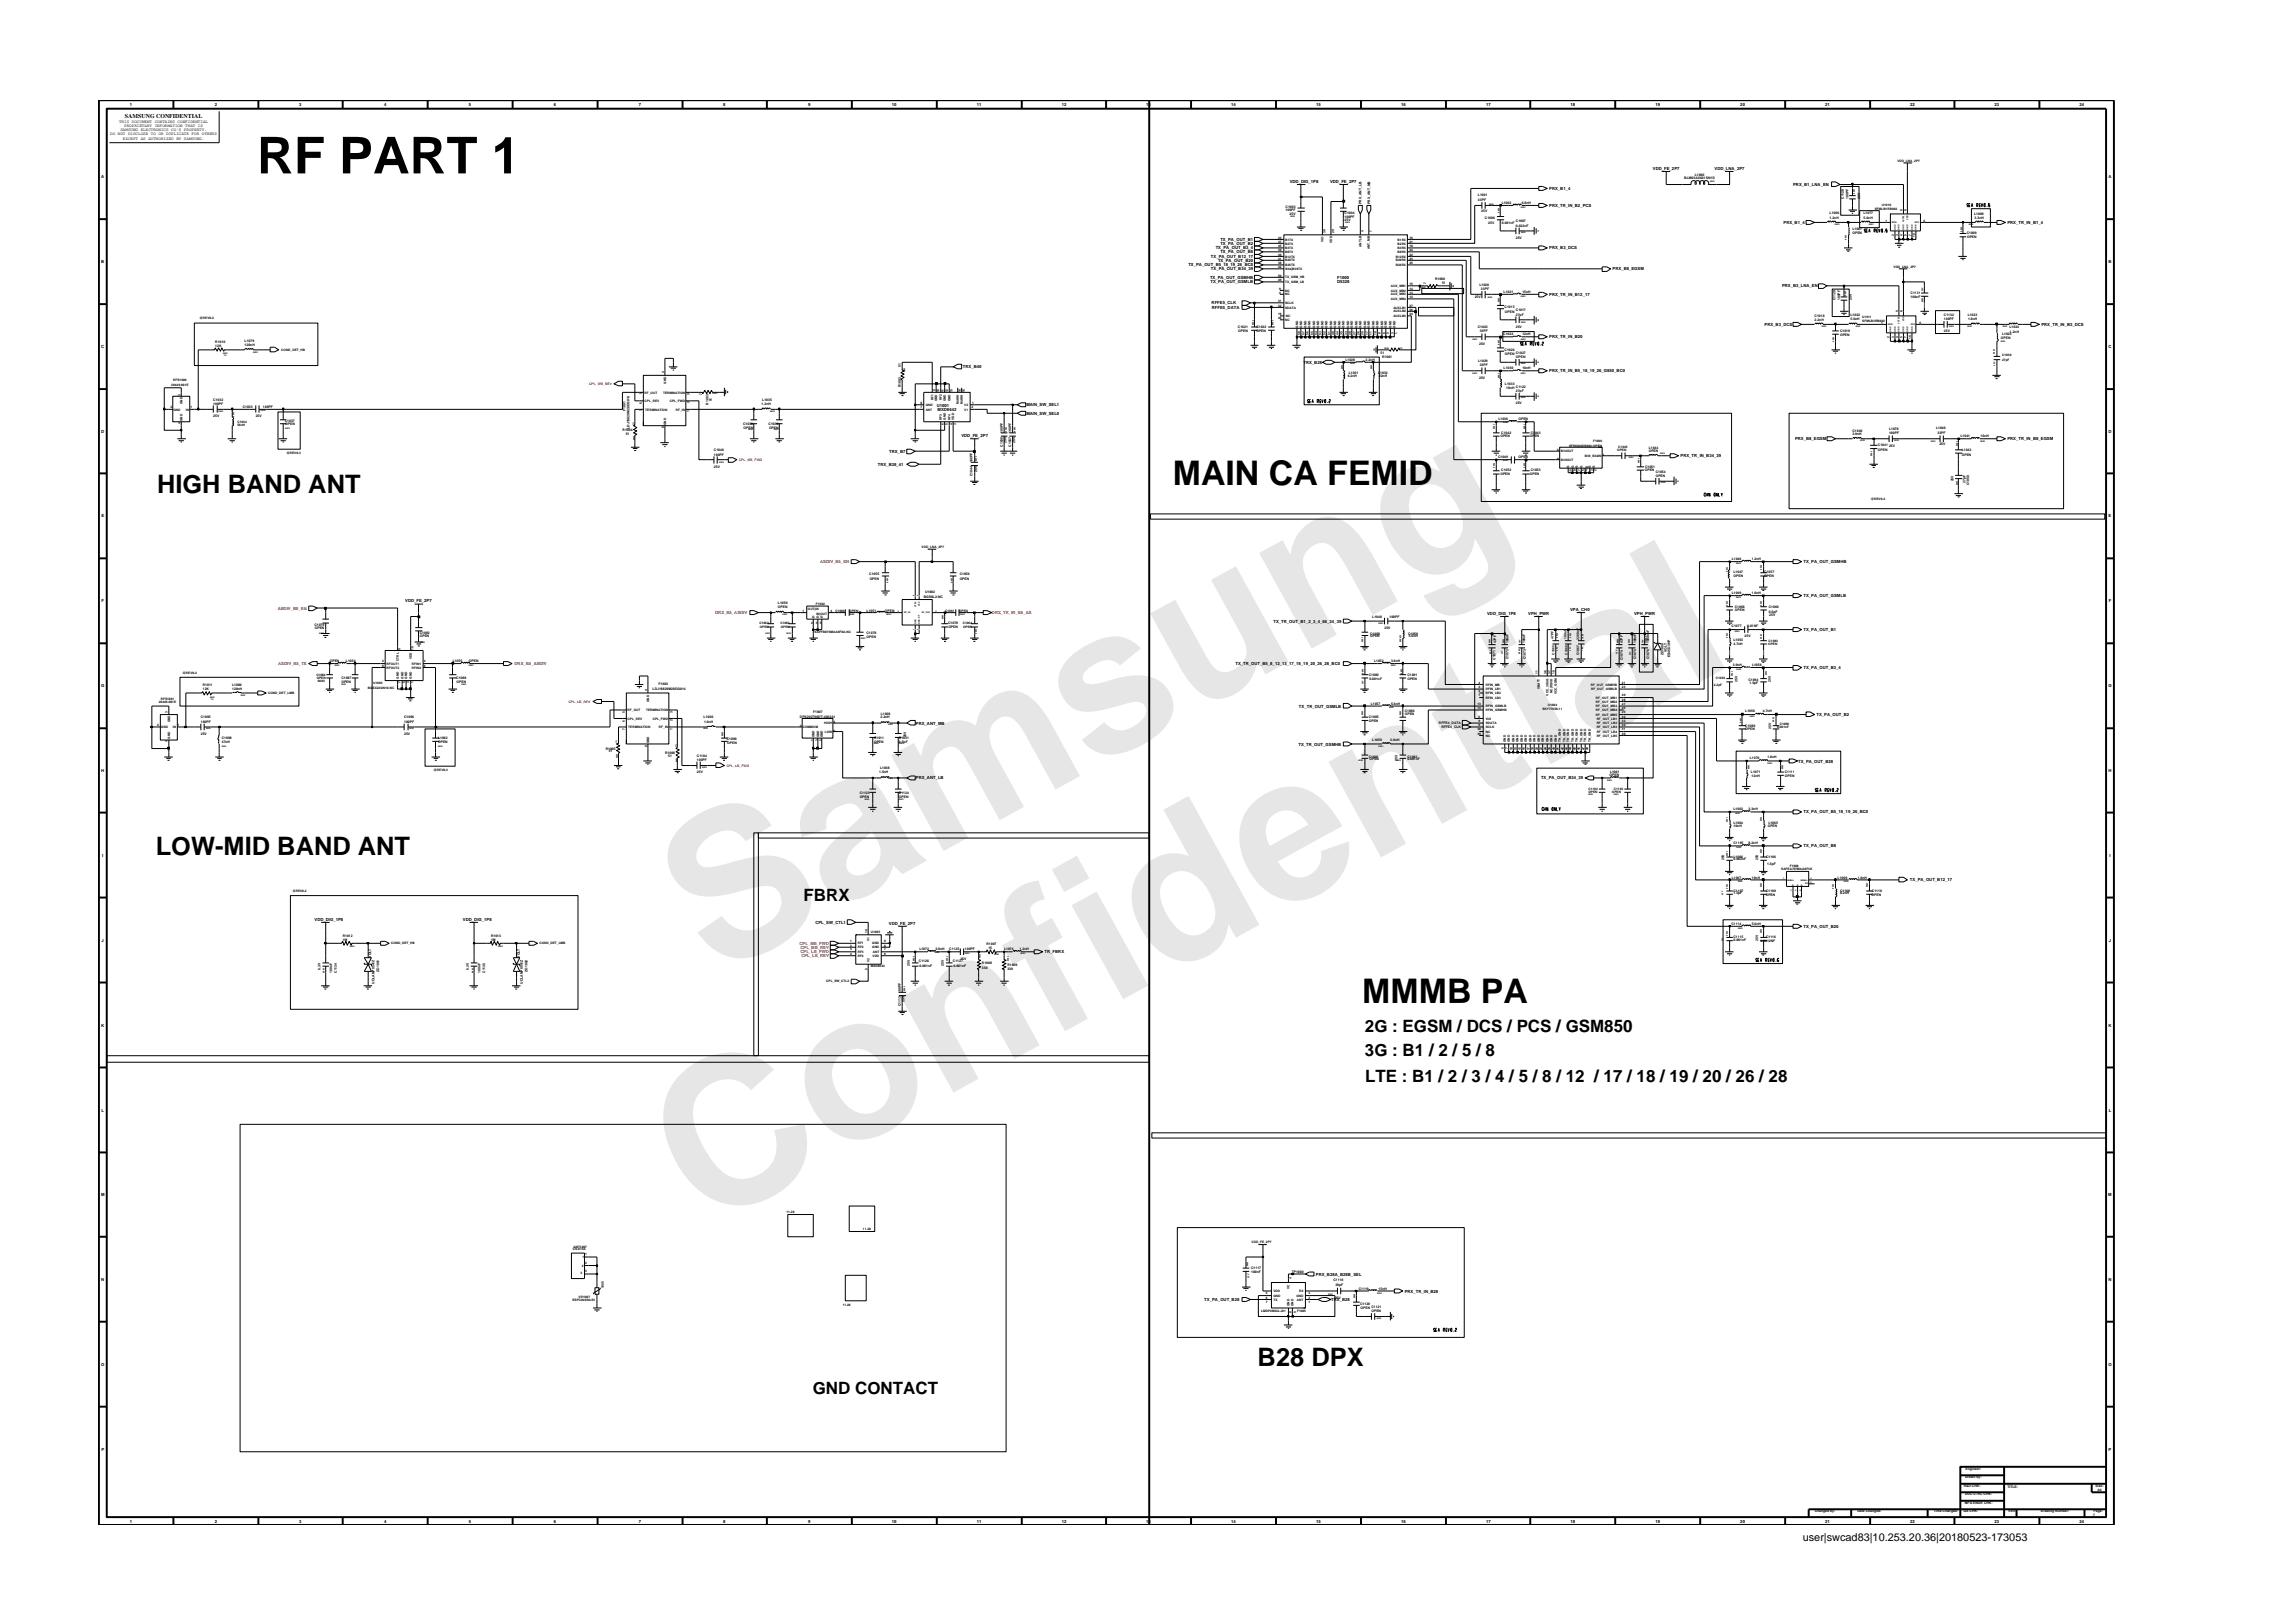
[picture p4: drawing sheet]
<svg xmlns="http://www.w3.org/2000/svg" width="297mm" height="210mm" viewBox="0 0 297 210" stroke-linecap="round" stroke-linejoin="round" font-family="sans-serif">
<defs><g id="words">
<g font-size="26.5" fill="#e6e6e6">
<text x="92.4" y="126.7" transform="rotate(-29 92.4 126.7)">Samsung</text>
<text x="91.1" y="159.4" transform="rotate(-29 91.1 159.4)">Confidential</text>
</g>
<text font-size="6.6" x="33.3" y="22.5">RF PART 1</text>
<g font-size="4.4">
<text x="151.9" y="62.9">MAIN CA FEMID</text>
<text x="176.5" y="130">MMMB PA</text>
</g>
<g font-size="3.3">
<text x="20.3" y="63.9">HIGH BAND ANT</text>
<text x="20.2" y="110.8">LOW-MID BAND ANT</text>
<text x="162.9" y="177">B28 DPX</text>
</g>
<g font-size="2.2">
<text x="104.1" y="116.7">FBRX</text>
<text x="176.8" y="136.8">3G : B1 / 2 / 5 / 8</text>
<text x="176.8" y="133.6">2G : EGSM / DCS / PCS / GSM850</text>
<text x="176.8" y="140.2">LTE : B1 / 2 / 3 / 4 / 5 / 8 / 12 / 17 / 18 / 19 / 20 / 26 / 28</text>
<text x="105.3" y="180.6">GND CONTACT</text>
</g>
<text font-size="1.4" x="233.5" y="199.7">user|swcad83|10.253.20.36|20180523-173053</text>
<text font-size=".8" x="16.2" y="15.3">SAMSUNG CONFIDENTIAL</text>
<g font-size=".5">
<text x="14.3" y="17.5">DO NOT DISCLOSE TO OR DUPLICATE FOR OTHERS</text>
<text x="15.4" y="15.9">THIS DOCUMENT CONTAINS CONFIDENTIAL</text>
<text x="15.6" y="17">SAMSUNG ELECTRONICS CO’S PROPERTY.</text>
<text x="16.1" y="16.4">PROPRIETARY INFORMATION THAT IS</text>
<text x="16.8" y="13.8">1</text>
<text x="27.8" y="13.8">2</text>
<text x="38.7" y="13.8">3</text>
<text x="49.7" y="13.8">4</text>
<text x="60.8" y="13.8">5</text>
<text x="71.8" y="13.8">6</text>
<text x="82.8" y="13.8">7</text>
<text x="93.7" y="13.8">8</text>
<text x="104.7" y="13.8">9</text>
<text x="115.5" y="13.8">10</text>
<text x="126.6" y="13.8">11</text>
<text x="137.6" y="13.8">12</text>
<text x="148.5" y="13.8">13</text>
<text x="159.5" y="13.8">14</text>
<text x="170.5" y="13.8">15</text>
<text x="181.5" y="13.8">16</text>
<text x="192.5" y="13.8">17</text>
<text x="203.4" y="13.8">18</text>
<text x="214.4" y="13.8">19</text>
<text x="225.4" y="13.8">20</text>
<text x="236.5" y="13.8">21</text>
<text x="247.5" y="13.8">22</text>
<text x="258.4" y="13.8">23</text>
<text x="269.4" y="13.8">24</text>
<text x="13.1" y="23.1">A</text>
<text x="15.9" y="18.1">EXCEPT AS AUTHORIZED BY SAMSUNG.</text>
<text x="167.1" y="23.7">VDD_DIG_1P8</text>
<text x="172.3" y="23.7">VDD_FE_2P7</text>
<text x="214.1" y="22">VDD_FE_2P7</text>
<text x="222.1" y="22">VDD_LNA_2P7</text>
<text x="273.1" y="23.1">A</text>
<text x="200.7" y="24.6">PRX_B1_4</text>
<text x="200.7" y="26.8">PRX_TR_IN_B2_PCS</text>
<text x="231" y="29">PRX_B1_4</text>
<text x="232.3" y="24.1">PRX_B1_LNA_EN</text>
<text x="260" y="29">PRX_TR_IN_B1_4</text>
<text x="13.1" y="34.1">B</text>
<text x="153.9" y="34.5">TX_PA_OUT_B5_18_19_26_BC0</text>
<text x="156.9" y="33.4">TX_PA_OUT_B12_17</text>
<text x="156.9" y="35">TX_PA_OUT_B34_39</text>
<text x="157.5" y="32.3">TX_PA_OUT_B3_4</text>
<text x="157.8" y="33.9">TX_PA_OUT_B20</text>
<text x="158.1" y="32.8">TX_PA_OUT_B8</text>
<text x="158.1" y="31.2">TX_PA_OUT_B1</text>
<text x="158.1" y="31.7">TX_PA_OUT_B2</text>
<text x="200.7" y="32.3">PRX_B3_DCS</text>
<text x="208.9" y="35">PRX_B8_EGSM</text>
<text x="273.1" y="34.1">B</text>
<text x="156.7" y="36.1">TX_PA_OUT_GSMHB</text>
<text x="156.8" y="36.7">TX_PA_OUT_GSMLB</text>
<text x="157" y="39.4">RFFE5_CLK</text>
<text x="157" y="40">RFFE5_DATA</text>
<text x="173.2" y="36.7">D5328</text>
<text x="173.2" y="36.1">F1000</text>
<text x="200.7" y="38.3">PRX_TR_IN_B12_17</text>
<text x="230.8" y="37.2">PRX_B3_LNA_EN</text>
<text x="13.1" y="45.1">C</text>
<text x="124.7" y="47.7">TRX_B40</text>
<text x="168.9" y="47.1">TRX_B28</text>
<text x="200.7" y="43.8">PRX_TR_IN_B20</text>
<text x="228.6" y="42.2">PRX_B3_DCS</text>
<text x="264.4" y="42.2">PRX_TR_IN_B3_DCS</text>
<text x="273.1" y="45.1">C</text>
<text x="121.3" y="52.7">U1001</text>
<text x="121.5" y="53.3">MXD8642</text>
<text x="133" y="53.7">MAIN_SW_SEL0</text>
<text x="133" y="52.6">MAIN_SW_SEL1</text>
<text x="200.7" y="48.2">PRX_TR_IN_B5_18_19_26_G850_BC0</text>
<text x="13.1" y="56.1">D</text>
<text x="115.2" y="58.6">TRX_B7</text>
<text x="124.5" y="56.6">VDD_FE_2P7</text>
<text x="217.7" y="59.2">PRX_TR_IN_B34_39</text>
<text x="232.5" y="57">PRX_B8_EGSM</text>
<text x="260" y="57">PRX_TR_IN_B8_EGSM</text>
<text x="273.1" y="56.1">D</text>
<text x="113.7" y="60.4">TRX_B38_41</text>
<text x="13.1" y="67">E</text>
<text x="273.1" y="67">E</text>
<text x="233.6" y="73">TX_PA_OUT_GSMHB</text>
<text x="233.6" y="77.4">TX_PA_OUT_GSMLB</text>
<text x="13.2" y="78">F</text>
<text x="52.5" y="78">VDD_FE_2P7</text>
<text x="165" y="80.7">TX_TR_OUT_B1_2_3_4_66_34_39</text>
<text x="192.6" y="79.7">VDD_DIG_1P8</text>
<text x="198" y="79.7">VPH_PWR</text>
<text x="203.4" y="79.1">VPA_CH0</text>
<text x="211.7" y="79.7">VPH_PWR</text>
<text x="233.6" y="81.8">TX_PA_OUT_B1</text>
<text x="273.2" y="78">F</text>
<text x="13.1" y="89">G</text>
<text x="160" y="86.2">TX_TR_OUT_B5_8_12_13_17_18_19_20_26_28_BC0</text>
<text x="233.6" y="86.7">TX_PA_OUT_B3_4</text>
<text x="273.1" y="89">G</text>
<text x="118.6" y="93.9">PRX_ANT_MB</text>
<text x="168.3" y="91.7">TX_TR_OUT_GSMLB</text>
<text x="235.3" y="92.8">TX_PA_OUT_B2</text>
<text x="13.1" y="100.1">H</text>
<text x="118.6" y="101">PRX_ANT_LB</text>
<text x="168.2" y="96.6">TX_TR_OUT_GSMHB</text>
<text x="199.6" y="101">TX_PA_OUT_B34_39</text>
<text x="232.9" y="98.8">TX_PA_OUT_B28</text>
<text x="273.1" y="100.1">H</text>
<text x="233.6" y="105.4">TX_PA_OUT_B5_18_19_26_BC0</text>
<text x="13.2" y="111">I</text>
<text x="233.6" y="109.8">TX_PA_OUT_B8</text>
<text x="273.3" y="111">I</text>
<text x="40.8" y="119.3">VDD_DIG_1P8</text>
<text x="60" y="119.3">VDD_DIG_1P8</text>
<text x="105.6" y="119.7">CPL_SW_CTL1</text>
<text x="115.1" y="119.8">VDD_FE_2P7</text>
<text x="247.4" y="114.2">TX_PA_OUT_B12_17</text>
<text x="13.2" y="122">J</text>
<text x="135.3" y="123.5">TR_FBRX</text>
<text x="233.6" y="120.2">TX_PA_OUT_B20</text>
<text x="273.2" y="122">J</text>
<text x="13.1" y="133">K</text>
<text x="273.1" y="133">K</text>
<text x="13.2" y="144">L</text>
<text x="273.2" y="144">L</text>
<text x="13.1" y="154.9">M</text>
<text x="273.1" y="154.9">M</text>
<text x="13.1" y="165.9">N</text>
<text x="170.5" y="165.2">PRX_B28A_B28B_SEL</text>
<text x="182" y="167.4">PRX_TR_IN_B28</text>
<text x="273.1" y="165.9">N</text>
<text x="156" y="168.5">TX_PA_OUT_B28</text>
<text x="172.5" y="168.5">TRX_B28</text>
<text x="13.1" y="176.9">O</text>
<text x="273.1" y="176.9">O</text>
<text x="13.1" y="187.9">P</text>
<text x="273.1" y="187.9">P</text>
<text x="16.8" y="197.2">1</text>
<text x="27.8" y="197.2">2</text>
<text x="38.7" y="197.2">3</text>
<text x="49.7" y="197.2">4</text>
<text x="60.8" y="197.2">5</text>
<text x="71.8" y="197.2">6</text>
<text x="82.8" y="197.2">7</text>
<text x="93.7" y="197.2">8</text>
<text x="104.7" y="197.2">9</text>
<text x="115.5" y="197.2">10</text>
<text x="126.6" y="197.2">11</text>
<text x="137.6" y="197.2">12</text>
<text x="148.5" y="197.2">13</text>
<text x="159.5" y="197.2">14</text>
<text x="170.5" y="197.2">15</text>
<text x="181.5" y="197.2">16</text>
<text x="192.5" y="197.2">17</text>
<text x="203.4" y="197.2">18</text>
<text x="214.4" y="197.2">19</text>
<text x="225.4" y="197.2">20</text>
<text x="236.5" y="197.2">21</text>
<text x="247.5" y="197.2">22</text>
<text x="258.4" y="197.2">23</text>
<text x="269.4" y="197.2">24</text>
</g>
<g font-size=".5" fill="#f00">
<text x="106.3" y="73">ASDIV_B5_EN</text>
<text x="36" y="79">ASDIV_B5_EN</text>
<text x="92.7" y="79.6">DRX_B5_ASDIV</text>
<text x="128.5" y="79.6">DRX_TR_IN_B5_AS</text>
<text x="36" y="86.2">ASDIV_B5_TX</text>
<text x="66.7" y="86.2">DRX_B5_ASDIV</text>
<text x="103.6" y="122.4">CPL_MB_FWD</text>
<text x="103.7" y="122.9">CPL_MB_REV</text>
<text x="103.7" y="123.5">CPL_LB_FWD</text>
<text x="103.8" y="124">CPL_LB_REV</text>
</g>
<g font-size=".4">
<text x="218.2" y="23.2">BLM03AX601SN1D</text>
<text x="219.5" y="22.8">L1000</text>
<text x="245.8" y="21">VDD_LNA_2P7</text>
<text x="166.5" y="27.4">100PF</text>
<text x="166.5" y="26.9">C1003</text>
<text x="167.1" y="27.9">25V</text>
<text x="174.2" y="28.6">25V</text>
<text x="174.2" y="28.2">100PF</text>
<text x="174.2" y="27.8">C1004</text>
<text x="176.4" y="26.4" transform="rotate(-90 176.4 26.4)">PRX_ANT_LB</text>
<text x="177.5" y="26.4" transform="rotate(-90 177.5 26.4)">PRX_ANT_MB</text>
<text x="191.5" y="26">33PF</text>
<text x="191.5" y="25.4">L1001</text>
<text x="191.9" y="27.5">25V</text>
<text x="192.4" y="28.4">C1006</text>
<text x="192.8" y="29.1">25V</text>
<text x="194.5" y="26.4">L1002</text>
<text x="194.6" y="29.1">0.001nF</text>
<text x="196.4" y="28.8">C1007</text>
<text x="196.4" y="29.4">0.022nF</text>
<text x="197.1" y="26.4">6.8nH</text>
<text x="237" y="27.7">L1006</text>
<text x="237" y="28.3">1.2nH</text>
<text x="238.9" y="25.8" transform="rotate(-90 238.9 25.8)">C1128</text>
<text x="239.5" y="25.8" transform="rotate(-90 239.5 25.8)">100PF</text>
<text x="240" y="29.7">L1007</text>
<text x="241" y="25.8" transform="rotate(-90 241 25.8)">25V</text>
<text x="241.4" y="27.7">L1077</text>
<text x="241.4" y="28.3">5.6nH</text>
<text x="242.9" y="27.2">SFMLB1RB002</text>
<text x="243.8" y="26.7">U1010</text>
<text x="244.3" y="28.7">1</text>
<text x="246.5" y="27.3" transform="rotate(-90 246.5 27.3)">9</text>
<text x="247" y="27.3" transform="rotate(-90 247 27.3)">8</text>
<text x="249.2" y="28.7">6</text>
<text x="255.7" y="27.9">L1009</text>
<text x="255.8" y="28.4">3.3nH</text>
<text x="165.6" y="32">45</text>
<text x="165.6" y="31.4">47</text>
<text x="165.6" y="35.8">50</text>
<text x="165.6" y="34.2">38</text>
<text x="165.6" y="32.5">39</text>
<text x="165.6" y="33.1">40</text>
<text x="165.6" y="33.6">41</text>
<text x="165.6" y="34.7">42</text>
<text x="165.6" y="30.9">43</text>
<text x="166.5" y="32.3">B3TX</text>
<text x="166.5" y="31.7">B2TX</text>
<text x="166.5" y="34.5">B26TX</text>
<text x="166.5" y="32.8">B8TX</text>
<text x="166.5" y="33.4">B12TX</text>
<text x="166.5" y="33.9">B20TX</text>
<text x="166.5" y="31.2">B1TX</text>
<text x="166.5" y="35">B34|B39TX</text>
<text x="171.5" y="31.3" transform="rotate(-90 171.5 31.3)">VIO</text>
<text x="171.7" y="30.1" transform="rotate(-90 171.7 30.1)">30</text>
<text x="172.6" y="31.5" transform="rotate(-90 172.6 31.5)">VDD</text>
<text x="172.8" y="30.1" transform="rotate(-90 172.8 30.1)">29</text>
<text x="176.4" y="32" transform="rotate(-90 176.4 32)">ANTLB</text>
<text x="176.6" y="30" transform="rotate(-90 176.6 30)">4</text>
<text x="177.5" y="32.3" transform="rotate(-90 177.5 32.3)">ANT_MB</text>
<text x="177.7" y="30" transform="rotate(-90 177.7 30)">7</text>
<text x="180.8" y="33.4">B12RX</text>
<text x="180.8" y="33.9">B20RX</text>
<text x="180.8" y="34.5">B26RX</text>
<text x="181" y="31.2">B1RX</text>
<text x="181" y="32.3">B3RX</text>
<text x="181" y="31.7">B2RX</text>
<text x="181" y="32.8">B8RX</text>
<text x="182.6" y="30.9">16</text>
<text x="182.6" y="32">18</text>
<text x="182.6" y="31.4">21</text>
<text x="182.6" y="33.1">22</text>
<text x="182.6" y="33.6">23</text>
<text x="182.6" y="32.5">24</text>
<text x="182.6" y="34.2">25</text>
<text x="196.4" y="30.9">25V</text>
<text x="240" y="30.3">OPEN</text>
<text x="245.3" y="34.7">VDD_LNA_2P7</text>
<text x="245.4" y="30.5" transform="rotate(-90 245.4 30.5)">2</text>
<text x="245.9" y="30.5" transform="rotate(-90 245.9 30.5)">3</text>
<text x="246.5" y="30.5" transform="rotate(-90 246.5 30.5)">4</text>
<text x="247" y="30.5" transform="rotate(-90 247 30.5)">5</text>
<text x="247.6" y="30.5" transform="rotate(-90 247.6 30.5)">7</text>
<text x="248.1" y="30.7" transform="rotate(-90 248.1 30.7)">10</text>
<text x="254.8" y="30.3">C1009</text>
<text x="254.8" y="30.8">OPEN</text>
<text x="25.9" y="41.3">@REV0.2</text>
<text x="165.6" y="41.3">46</text>
<text x="165.6" y="36.4">49</text>
<text x="165.6" y="39.1">31</text>
<text x="165.6" y="39.7">32</text>
<text x="165.6" y="40.8">19</text>
<text x="165.7" y="37.5">9</text>
<text x="165.7" y="38">2</text>
<text x="166.5" y="37.8">NC</text>
<text x="166.5" y="41.6">NC</text>
<text x="166.5" y="36.7">TX_GSM_LB</text>
<text x="166.5" y="36.1">TX_GSM_HB</text>
<text x="166.5" y="39.4">SCLK</text>
<text x="166.5" y="40">SDATA</text>
<text x="166.5" y="38.3">NC</text>
<text x="166.6" y="41.1">NC</text>
<text x="180.2" y="38.9">AUX_MB4</text>
<text x="180.2" y="38.3">AUX_MB3</text>
<text x="180.2" y="37.8">AUX_MB2</text>
<text x="180.2" y="37.2">AUX_MB1</text>
<text x="180.5" y="41.1">AUXLB3</text>
<text x="180.5" y="40.5">AUXLB2</text>
<text x="180.5" y="40">AUXLB1</text>
<text x="182.6" y="38.6">12</text>
<text x="182.6" y="38">13</text>
<text x="182.6" y="37.5">14</text>
<text x="182.6" y="36.9">15</text>
<text x="182.6" y="40.8">34</text>
<text x="182.6" y="40.2">36</text>
<text x="182.6" y="39.7">37</text>
<text x="185.9" y="36.3">R1000</text>
<text x="186.8" y="36.8">51</text>
<text x="191" y="38.6">25V</text>
<text x="191.7" y="37">L1020</text>
<text x="191.8" y="37.6">33PF</text>
<text x="194.8" y="37.9">L1021</text>
<text x="194.9" y="39.9">C1015</text>
<text x="195" y="40.5">OPEN</text>
<text x="196.4" y="40.3">C1017</text>
<text x="196.4" y="40.9">27pF</text>
<text x="197.2" y="37.9">15nH</text>
<text x="235.1" y="41">C1018</text>
<text x="235.1" y="41.6">2.2nH</text>
<text x="237.8" y="38.9" transform="rotate(-90 237.8 38.9)">C1129</text>
<text x="238.4" y="38.9" transform="rotate(-90 238.4 38.9)">100PF</text>
<text x="239.7" y="41.4">5.6nH</text>
<text x="239.7" y="40.9">L1022</text>
<text x="239.9" y="38.9" transform="rotate(-90 239.9 38.9)">25V</text>
<text x="241.2" y="41.7">SFMLB3RB002</text>
<text x="241.2" y="41.2">U1011</text>
<text x="243.7" y="41.9">1</text>
<text x="245.9" y="40.4" transform="rotate(-90 245.9 40.4)">9</text>
<text x="246.5" y="40.4" transform="rotate(-90 246.5 40.4)">8</text>
<text x="247.5" y="38.6">100nF</text>
<text x="247.5" y="38.1">C1131</text>
<text x="248.7" y="41.9">6</text>
<text x="251.8" y="40.9">C1132</text>
<text x="251.8" y="41.4">100PF</text>
<text x="254.9" y="40.9">L1023</text>
<text x="254.9" y="41.4">1.8nH</text>
<text x="27.9" y="44.4">R1010</text>
<text x="27.9" y="45">12K</text>
<text x="31.7" y="44.3">L1079</text>
<text x="31.7" y="44.8">120nH</text>
<text x="36.4" y="45.5">COND_DET_HB</text>
<text x="116.7" y="47.6" transform="rotate(-90 116.7 47.6)">51</text>
<text x="160.4" y="42.4">C1021</text>
<text x="160.4" y="43">OPEN</text>
<text x="162.8" y="43">OPEN</text>
<text x="162.8" y="42.4">C1022</text>
<text x="168.2" y="42.4" transform="rotate(-90 168.2 42.4)">GND</text>
<text x="168.4" y="43.4" transform="rotate(-90 168.4 43.4)">58</text>
<text x="168.7" y="42.4" transform="rotate(-90 168.7 42.4)">GND</text>
<text x="169" y="43.4" transform="rotate(-90 169 43.4)">57</text>
<text x="169.3" y="42.4" transform="rotate(-90 169.3 42.4)">GND</text>
<text x="169.5" y="43.4" transform="rotate(-90 169.5 43.4)">56</text>
<text x="169.8" y="42.4" transform="rotate(-90 169.8 42.4)">GND</text>
<text x="170.1" y="43.4" transform="rotate(-90 170.1 43.4)">55</text>
<text x="170.4" y="42.4" transform="rotate(-90 170.4 42.4)">GND</text>
<text x="170.6" y="43.4" transform="rotate(-90 170.6 43.4)">54</text>
<text x="170.9" y="42.4" transform="rotate(-90 170.9 42.4)">GND</text>
<text x="171.2" y="43.4" transform="rotate(-90 171.2 43.4)">53</text>
<text x="171.5" y="42.4" transform="rotate(-90 171.5 42.4)">GND</text>
<text x="171.7" y="43.4" transform="rotate(-90 171.7 43.4)">52</text>
<text x="172" y="42.4" transform="rotate(-90 172 42.4)">GND</text>
<text x="172.3" y="43.4" transform="rotate(-90 172.3 43.4)">51</text>
<text x="172.6" y="42.4" transform="rotate(-90 172.6 42.4)">GND</text>
<text x="172.8" y="43.4" transform="rotate(-90 172.8 43.4)">48</text>
<text x="173.1" y="42.4" transform="rotate(-90 173.1 42.4)">GND</text>
<text x="173.4" y="43.4" transform="rotate(-90 173.4 43.4)">44</text>
<text x="173.7" y="42.4" transform="rotate(-90 173.7 42.4)">GND</text>
<text x="173.9" y="43.4" transform="rotate(-90 173.9 43.4)">35</text>
<text x="174.2" y="42.4" transform="rotate(-90 174.2 42.4)">GND</text>
<text x="174.3" y="46.7">L1028</text>
<text x="174.5" y="43.4" transform="rotate(-90 174.5 43.4)">33</text>
<text x="174.8" y="42.4" transform="rotate(-90 174.8 42.4)">GND</text>
<text x="175" y="43.4" transform="rotate(-90 175 43.4)">28</text>
<text x="175.3" y="42.4" transform="rotate(-90 175.3 42.4)">GND</text>
<text x="175.6" y="43.4" transform="rotate(-90 175.6 43.4)">27</text>
<text x="175.9" y="42.4" transform="rotate(-90 175.9 42.4)">GND</text>
<text x="176.1" y="43.4" transform="rotate(-90 176.1 43.4)">26</text>
<text x="176.4" y="42.4" transform="rotate(-90 176.4 42.4)">GND</text>
<text x="176.6" y="43.4" transform="rotate(-90 176.6 43.4)">20</text>
<text x="176.9" y="46.7">2.2nH</text>
<text x="177" y="42.4" transform="rotate(-90 177 42.4)">GND</text>
<text x="177.2" y="43.4" transform="rotate(-90 177.2 43.4)">17</text>
<text x="177.5" y="42.4" transform="rotate(-90 177.5 42.4)">GND</text>
<text x="177.7" y="43.4" transform="rotate(-90 177.7 43.4)">11</text>
<text x="178.1" y="42.4" transform="rotate(-90 178.1 42.4)">GND</text>
<text x="178.3" y="43.4" transform="rotate(-90 178.3 43.4)">10</text>
<text x="178.6" y="42.4" transform="rotate(-90 178.6 42.4)">GND</text>
<text x="178.8" y="43.2" transform="rotate(-90 178.8 43.2)">8</text>
<text x="178.9" y="45.9">51</text>
<text x="179" y="46.4">R1001</text>
<text x="179.2" y="42.4" transform="rotate(-90 179.2 42.4)">GND</text>
<text x="179.4" y="43.2" transform="rotate(-90 179.4 43.2)">6</text>
<text x="179.7" y="42.4" transform="rotate(-90 179.7 42.4)">GND</text>
<text x="179.9" y="43.2" transform="rotate(-90 179.9 43.2)">5</text>
<text x="180.3" y="42.4" transform="rotate(-90 180.3 42.4)">GND</text>
<text x="180.5" y="43.2" transform="rotate(-90 180.5 43.2)">3</text>
<text x="180.8" y="42.4" transform="rotate(-90 180.8 42.4)">GND</text>
<text x="181" y="43.2" transform="rotate(-90 181 43.2)">1</text>
<text x="191.4" y="42.4">C1023</text>
<text x="191.5" y="46.8">L1029</text>
<text x="191.6" y="44.6">25V</text>
<text x="191.7" y="43">33PF</text>
<text x="191.7" y="47.4">33PF</text>
<text x="194.7" y="43.4">C1024</text>
<text x="194.8" y="47.8">L1030</text>
<text x="194.9" y="45.4">C1026</text>
<text x="195" y="46">OPEN</text>
<text x="196.4" y="45.8">C1027</text>
<text x="196.4" y="46.4">OPEN</text>
<text x="196.4" y="42.4">25V</text>
<text x="197.2" y="43.4">12nH</text>
<text x="197.2" y="47.8">10nH</text>
<text x="238.4" y="43">C1019</text>
<text x="238.4" y="43.5">OPEN</text>
<text x="244.8" y="43.7" transform="rotate(-90 244.8 43.7)">2</text>
<text x="245.4" y="43.7" transform="rotate(-90 245.4 43.7)">3</text>
<text x="245.9" y="43.7" transform="rotate(-90 245.9 43.7)">4</text>
<text x="246.5" y="43.7" transform="rotate(-90 246.5 43.7)">5</text>
<text x="247" y="43.7" transform="rotate(-90 247 43.7)">7</text>
<text x="247.6" y="43.9" transform="rotate(-90 247.6 43.9)">10</text>
<text x="251.8" y="43">25V</text>
<text x="259.2" y="43.9">OPEN</text>
<text x="259.4" y="46.1">C1030</text>
<text x="259.4" y="46.7">27pF</text>
<text x="259.4" y="43.4">L1025</text>
<text x="260.3" y="42.5">L1024</text>
<text x="260.4" y="43.1">1.2nH</text>
<text x="22.1" y="52.9">2</text>
<text x="22.2" y="50">20449-001E</text>
<text x="22.4" y="49.4">RFS1000</text>
<text x="22.5" y="53.2">GND</text>
<text x="23.4" y="51.3" transform="rotate(-90 23.4 51.3)">3</text>
<text x="23.6" y="52.3" transform="rotate(-90 23.6 52.3)">GND</text>
<text x="24.1" y="53.2">IN</text>
<text x="24.7" y="52.9">1</text>
<text x="27.6" y="54">25V</text>
<text x="27.6" y="52.4">100PF</text>
<text x="27.6" y="51.9">C1032</text>
<text x="31.4" y="52.9">C1033</text>
<text x="33.1" y="54">25V</text>
<text x="34.1" y="52.9">100PF</text>
<text x="81" y="53.3" transform="rotate(-90 81 53.3)">F1001</text>
<text x="83.1" y="51.1" transform="rotate(-90 83.1 51.1)">5</text>
<text x="83.1" y="53.3" transform="rotate(-90 83.1 53.3)">7</text>
<text x="83.1" y="52.4" transform="rotate(-90 83.1 52.4)">6</text>
<text x="83.5" y="51">RF_OUT</text>
<text x="83.5" y="52.1">CPL_REV</text>
<text x="83.6" y="53.2">TERMINATION</text>
<text x="85.9" y="51">TERMINATION</text>
<text x="86" y="48.3" transform="rotate(-90 86 48.3)">4</text>
<text x="86.3" y="49.7" transform="rotate(-90 86.3 49.7)">GND</text>
<text x="86.8" y="52.1">CPL_FWD</text>
<text x="87.6" y="53.2">RF_IN</text>
<text x="89.3" y="53.4" transform="rotate(-90 89.3 53.4)">1</text>
<text x="89.3" y="52.3" transform="rotate(-90 89.3 52.3)">2</text>
<text x="89.3" y="51.2" transform="rotate(-90 89.3 51.2)">3</text>
<text x="91.8" y="52.4" transform="rotate(-90 91.8 52.4)">R1003</text>
<text x="92.2" y="52" transform="rotate(-90 92.2 52)">51</text>
<text x="98.7" y="52.5">1.2nH</text>
<text x="98.7" y="51.9">L1035</text>
<text x="116.7" y="50.2" transform="rotate(-90 116.7 50.2)">R1002</text>
<text x="119.3" y="52.8">7</text>
<text x="119.3" y="52.3">8</text>
<text x="119.9" y="53.2">ANT</text>
<text x="119.9" y="52.6">GND</text>
<text x="120.9" y="51.9" transform="rotate(-90 120.9 51.9)">RF1</text>
<text x="121.2" y="50.7" transform="rotate(-90 121.2 50.7)">9</text>
<text x="121.4" y="52" transform="rotate(-90 121.4 52)">GND</text>
<text x="121.7" y="50.8" transform="rotate(-90 121.7 50.8)">10</text>
<text x="122" y="51.9" transform="rotate(-90 122 51.9)">RF2</text>
<text x="122.3" y="50.8" transform="rotate(-90 122.3 50.8)">11</text>
<text x="122.5" y="52" transform="rotate(-90 122.5 52)">GND</text>
<text x="122.8" y="50.8" transform="rotate(-90 122.8 50.8)">12</text>
<text x="123.1" y="52" transform="rotate(-90 123.1 52)">GND</text>
<text x="123.4" y="50.8" transform="rotate(-90 123.4 50.8)">13</text>
<text x="124.2" y="52.3" transform="rotate(-90 124.2 52.3)">MARK</text>
<text x="124.5" y="50.8" transform="rotate(-90 124.5 50.8)">14</text>
<text x="124.7" y="52.3" transform="rotate(-90 124.7 52.3)">MARK</text>
<text x="124.9" y="52.6">V2</text>
<text x="124.9" y="53.2">V1</text>
<text x="125" y="50.8" transform="rotate(-90 125 50.8)">15</text>
<text x="125.8" y="52.8">2</text>
<text x="125.9" y="52.3">1</text>
<text x="174.6" y="48.9">6.2nH</text>
<text x="174.7" y="48.5">L1031</text>
<text x="178.5" y="48.5">L1032</text>
<text x="178.6" y="48.9">22nH</text>
<text x="191.6" y="49.1">25V</text>
<text x="195" y="49.8">L1033</text>
<text x="195.1" y="50.4">18nH</text>
<text x="196.4" y="50.8">27pF</text>
<text x="196.4" y="50.2">C1122</text>
<text x="196.4" y="52.4">25V</text>
<text x="23.4" y="55" transform="rotate(-90 23.4 55)">4</text>
<text x="23.6" y="54.6" transform="rotate(-90 23.6 54.6)">GND</text>
<text x="30.8" y="55.1">56nH</text>
<text x="30.8" y="54.8">C1034</text>
<text x="36.9" y="54.6">L1037</text>
<text x="36.9" y="55.1">OPEN</text>
<text x="37.1" y="58.8">@REV0.3</text>
<text x="80.7" y="55.9">R1004</text>
<text x="81.1" y="56.3">51</text>
<text x="81.6" y="55.6" transform="rotate(-90 81.6 55.6)">LDJ18829M28DG014</text>
<text x="86" y="55.5" transform="rotate(-90 86 55.5)">8</text>
<text x="86.3" y="55.1" transform="rotate(-90 86.3 55.1)">GND</text>
<text x="92.5" y="58.4">C1046</text>
<text x="92.5" y="59">100PF</text>
<text x="96.3" y="55.1">C1038</text>
<text x="96.3" y="55.6">OPEN</text>
<text x="99.6" y="55.1">C1039</text>
<text x="99.6" y="55.6">OPEN</text>
<text x="122" y="54.4" transform="rotate(-90 122 54.4)">RF3</text>
<text x="122.3" y="55" transform="rotate(-90 122.3 55)">6</text>
<text x="122.5" y="54.4" transform="rotate(-90 122.5 54.4)">GND</text>
<text x="122.8" y="55" transform="rotate(-90 122.8 55)">5</text>
<text x="123.1" y="54.4" transform="rotate(-90 123.1 54.4)">RF4</text>
<text x="123.4" y="55" transform="rotate(-90 123.4 55)">4</text>
<text x="123.6" y="54.4" transform="rotate(-90 123.6 54.4)">VDD</text>
<text x="123.9" y="55" transform="rotate(-90 123.9 55)">3</text>
<text x="126" y="59.9" transform="rotate(-90 126 59.9)">100PF</text>
<text x="129.9" y="57.9" transform="rotate(-90 129.9 57.9)">C1036</text>
<text x="129.9" y="56.1" transform="rotate(-90 129.9 56.1)">100PF</text>
<text x="130.4" y="57.4" transform="rotate(-90 130.4 57.4)">25V</text>
<text x="131" y="57.9" transform="rotate(-90 131 57.9)">C1037</text>
<text x="131" y="56.1" transform="rotate(-90 131 56.1)">100PF</text>
<text x="131.5" y="57.4" transform="rotate(-90 131.5 57.4)">25V</text>
<text x="194.1" y="59.4">C1049</text>
<text x="194.1" y="54.4">L1036</text>
<text x="194.4" y="56.6">OPEN</text>
<text x="194.5" y="56.2">C1042</text>
<text x="196.7" y="59.4">OPEN</text>
<text x="196.7" y="54.4">OPEN</text>
<text x="198.2" y="56.6">OPEN</text>
<text x="198.3" y="56.2">C1043</text>
<text x="201.7" y="59.5">9</text>
<text x="201.7" y="58.4">6</text>
<text x="202.2" y="58.6">B34OUT</text>
<text x="202.2" y="59.7">B39OUT</text>
<text x="203.3" y="57.9">SFWG00DB002-OPEN</text>
<text x="205.3" y="59.2">B39_B34IN</text>
<text x="206.4" y="57.3">F1006</text>
<text x="207.6" y="59">1</text>
<text x="209.5" y="58.4">OPEN</text>
<text x="209.6" y="58">C1045</text>
<text x="213.6" y="58.2">L1044</text>
<text x="213.6" y="58.6">OPEN</text>
<text x="240" y="55.9">C1040</text>
<text x="240" y="56.4">3.9nH</text>
<text x="243.3" y="58.4">OPEN</text>
<text x="243.3" y="57.8">C1041</text>
<text x="244.7" y="57.9">25V</text>
<text x="244.7" y="55.7">L1078</text>
<text x="244.7" y="56.2">100PF</text>
<text x="250.8" y="55.6">L1040</text>
<text x="251" y="56.2">33PF</text>
<text x="251.2" y="57.7">25V</text>
<text x="254" y="56.6">L1041</text>
<text x="254.1" y="58.4">L1043</text>
<text x="254.1" y="59">OPEN</text>
<text x="256.6" y="56.6">10nH</text>
<text x="92.5" y="60.6">25V</text>
<text x="126" y="61.7" transform="rotate(-90 126 61.7)">C1044</text>
<text x="126.6" y="61.2" transform="rotate(-90 126.6 61.2)">25V</text>
<text x="194.4" y="61.5">OPEN</text>
<text x="194.5" y="61.1">C1052</text>
<text x="198.2" y="61.5">OPEN</text>
<text x="198.3" y="61.1">C1053</text>
<text x="203.3" y="60.6" transform="rotate(-90 203.3 60.6)">G</text>
<text x="203.6" y="61.3" transform="rotate(-90 203.6 61.3)">10</text>
<text x="203.9" y="60.6" transform="rotate(-90 203.9 60.6)">G</text>
<text x="204.1" y="61" transform="rotate(-90 204.1 61)">8</text>
<text x="204.4" y="60.6" transform="rotate(-90 204.4 60.6)">G</text>
<text x="204.7" y="61" transform="rotate(-90 204.7 61)">7</text>
<text x="205" y="60.6" transform="rotate(-90 205 60.6)">G</text>
<text x="205.2" y="61" transform="rotate(-90 205.2 61)">5</text>
<text x="205.6" y="61" transform="rotate(-90 205.6 61)">4</text>
<text x="205.7" y="60.6" transform="rotate(-90 205.7 60.6)">g</text>
<text x="206.1" y="60.6" transform="rotate(-90 206.1 60.6)">G</text>
<text x="206.3" y="61" transform="rotate(-90 206.3 61)">3</text>
<text x="206.6" y="60.6" transform="rotate(-90 206.6 60.6)">G</text>
<text x="206.8" y="61" transform="rotate(-90 206.8 61)">2</text>
<text x="213.1" y="61">OPEN</text>
<text x="213.1" y="60.6">C1051</text>
<text x="214.5" y="61.8">OPEN</text>
<text x="214.5" y="61.2">C1054</text>
<text x="242.3" y="64.8">@REV0.2</text>
<text x="253.1" y="62.4" transform="rotate(-90 253.1 62.4)">25V</text>
<text x="254.6" y="62.6" transform="rotate(-90 254.6 62.6)">27pF</text>
<text x="255.1" y="62.9" transform="rotate(-90 255.1 62.9)">C1050</text>
<text x="119.4" y="71">VDD_LNA_2P7</text>
<text x="112.6" y="74.5">C1055</text>
<text x="112.7" y="75.1">OPEN</text>
<text x="119.7" y="77.5">BGS8L2-NC</text>
<text x="119.8" y="76.8">U1002</text>
<text x="124.3" y="75.1">OPEN</text>
<text x="124.3" y="74.5">C1056</text>
<text x="224.3" y="77">L1049</text>
<text x="224.3" y="72.6">L1046</text>
<text x="224.6" y="74.3">L1047</text>
<text x="224.6" y="74.7">OPEN</text>
<text x="226.9" y="72.6">1.2nH</text>
<text x="226.9" y="77">1.0nH</text>
<text x="228.5" y="74.3">C1057</text>
<text x="228.5" y="74.7">OPEN</text>
<text x="40.7" y="81">C1079</text>
<text x="40.8" y="81.5">OPEN</text>
<text x="54.4" y="82.6">OPEN</text>
<text x="54.4" y="82.1">C1082</text>
<text x="98.4" y="80.9">C1062</text>
<text x="98.4" y="81.3">OPEN</text>
<text x="100.8" y="78.3">L1050</text>
<text x="100.8" y="78.8">OPEN</text>
<text x="101.1" y="80.9">C1063</text>
<text x="101.1" y="81.3">OPEN</text>
<text x="103.9" y="79.3">1</text>
<text x="104.7" y="79">OUT|IN</text>
<text x="105.1" y="80.9">2</text>
<text x="105.2" y="80.1">G G G</text>
<text x="105.5" y="82">SAFFB876MAA0F0A-NC</text>
<text x="105.7" y="78.3">F1002</text>
<text x="105.7" y="80.9">3</text>
<text x="105.8" y="79.6">IN|OUT</text>
<text x="106.2" y="80.9">5</text>
<text x="107.6" y="79.3">4</text>
<text x="108.2" y="79.3">C1060</text>
<text x="110" y="79.3">OPEN</text>
<text x="112.2" y="82.1">C1078</text>
<text x="112.3" y="79.3">L1051</text>
<text x="112.3" y="82.7">OPEN</text>
<text x="114.6" y="79.3">OPEN</text>
<text x="122.4" y="79.3">C1061</text>
<text x="122.8" y="80.9">C1070</text>
<text x="122.8" y="81.3">OPEN</text>
<text x="124.2" y="79.3">OPEN</text>
<text x="124.7" y="80.9">C1064</text>
<text x="124.8" y="81.3">OPEN</text>
<text x="177.5" y="82.2">C1058</text>
<text x="177.5" y="82.6">OPEN</text>
<text x="177.8" y="80.1">L1048</text>
<text x="179.4" y="81.5">25V</text>
<text x="180" y="80.1">100PF</text>
<text x="182.4" y="82.2">C1059</text>
<text x="182.5" y="82.6">5.6nH</text>
<text x="193.8" y="83.3" transform="rotate(-90 193.8 83.3)">47PF</text>
<text x="195.4" y="83.3" transform="rotate(-90 195.4 83.3)">100nF</text>
<text x="197.6" y="83.3" transform="rotate(-90 197.6 83.3)">100nF</text>
<text x="201.2" y="82.7" transform="rotate(-90 201.2 82.7)">47PF</text>
<text x="202.9" y="82.7" transform="rotate(-90 202.9 82.7)">100nF</text>
<text x="204.6" y="82.9" transform="rotate(-90 204.6 82.9)">2200nF</text>
<text x="210.2" y="83.3" transform="rotate(-90 210.2 83.3)">47PF</text>
<text x="211.9" y="83.3" transform="rotate(-90 211.9 83.3)">100nF</text>
<text x="213.6" y="83.3" transform="rotate(-90 213.6 83.3)">10000nF</text>
<text x="224.3" y="81.3">C1077</text>
<text x="224.6" y="83.5">4.7nH</text>
<text x="224.6" y="83.1">L1053</text>
<text x="224.7" y="79.2">OPEN</text>
<text x="224.7" y="78.8">C1068</text>
<text x="226" y="82.6">25V</text>
<text x="226.3" y="81.3">0.01NF</text>
<text x="229.1" y="83.6">OPEN</text>
<text x="229.1" y="83.2">C1083</text>
<text x="229.1" y="79.4">0.5pF</text>
<text x="229.1" y="78.8">C1069</text>
<text x="229.2" y="79.9">25V</text>
<text x="23.7" y="87.3">@REV0.2</text>
<text x="26.3" y="88.9">R1011</text>
<text x="26.3" y="89.4">12K</text>
<text x="30.1" y="88.8">L1080</text>
<text x="30.1" y="89.4">120nH</text>
<text x="34.7" y="89.9">COND_DET_LMB</text>
<text x="41" y="87.6">C1084</text>
<text x="41" y="88">OPEN</text>
<text x="41.2" y="88.3">0603</text>
<text x="42.7" y="85.8">OPEN</text>
<text x="44.2" y="87.9">C1087</text>
<text x="44.2" y="88.4">OPEN</text>
<text x="44.8" y="85.8">L1054</text>
<text x="47.6" y="89.3">BGSX22GN10-NC</text>
<text x="48.3" y="88.7">U1003</text>
<text x="49.5" y="85.8">2</text>
<text x="49.5" y="86.4">8</text>
<text x="50.1" y="86.1">RFOUT1</text>
<text x="50.1" y="86.6">RFOUT2</text>
<text x="51.7" y="87.9" transform="rotate(-90 51.7 87.9)">GND</text>
<text x="51.7" y="85.6" transform="rotate(-90 51.7 85.6)">CTRL</text>
<text x="51.9" y="88.5" transform="rotate(-90 51.9 88.5)">7</text>
<text x="51.9" y="84.2" transform="rotate(-90 51.9 84.2)">9</text>
<text x="52.2" y="87.9" transform="rotate(-90 52.2 87.9)">GND</text>
<text x="52.5" y="88.5" transform="rotate(-90 52.5 88.5)">5</text>
<text x="52.8" y="87.9" transform="rotate(-90 52.8 87.9)">GND</text>
<text x="53" y="88.5" transform="rotate(-90 53 88.5)">3</text>
<text x="53.3" y="87.9" transform="rotate(-90 53.3 87.9)">GND</text>
<text x="53.3" y="85.4" transform="rotate(-90 53.3 85.4)">VDD</text>
<text x="53.4" y="86.6">RFIN2</text>
<text x="53.4" y="86.1">RFIN1</text>
<text x="53.6" y="88.5" transform="rotate(-90 53.6 88.5)">1</text>
<text x="53.6" y="84.2" transform="rotate(-90 53.6 84.2)">10</text>
<text x="54.9" y="86.4">6</text>
<text x="54.9" y="85.8">4</text>
<text x="58.6" y="85.8">L1055</text>
<text x="59.1" y="87.9">C1088</text>
<text x="59.2" y="88.4">OPEN</text>
<text x="60.7" y="85.8">OPEN</text>
<text x="83.8" y="89.6" transform="rotate(-90 83.8 89.6)">4</text>
<text x="84.5" y="89.4">LDJ18829M28DG014</text>
<text x="85.3" y="88.7">F1003</text>
<text x="177.3" y="87.6">C1080</text>
<text x="177.4" y="88.1">0.001nF</text>
<text x="178" y="85.7">L1052</text>
<text x="180.2" y="85.7">3.6nH</text>
<text x="182.3" y="88.1">OPEN</text>
<text x="182.3" y="87.6">C1081</text>
<text x="191.5" y="88.6">4</text>
<text x="191.5" y="89.7">2</text>
<text x="191.5" y="89.1">3</text>
<text x="192.5" y="88.8">RFIN_MB</text>
<text x="192.5" y="89.9">RFIN_LB2</text>
<text x="192.5" y="89.4">RFIN_LB1</text>
<text x="193.7" y="85.5" transform="rotate(-90 193.7 85.5)">C1071</text>
<text x="195.4" y="85.4" transform="rotate(-90 195.4 85.4)">C1072</text>
<text x="197.6" y="85.4" transform="rotate(-90 197.6 85.4)">C1073</text>
<text x="199.2" y="87.3" transform="rotate(-90 199.2 87.3)">11</text>
<text x="199.5" y="89.3" transform="rotate(-90 199.5 89.3)">VBATT</text>
<text x="200.3" y="87.3" transform="rotate(-90 200.3 87.3)">36</text>
<text x="200.8" y="87.3" transform="rotate(-90 200.8 87.3)">37</text>
<text x="201.1" y="89.8" transform="rotate(-90 201.1 89.8)">NC|RSVD</text>
<text x="201.4" y="84.8" transform="rotate(-90 201.4 84.8)">C1065</text>
<text x="201.4" y="87.3" transform="rotate(-90 201.4 87.3)">19</text>
<text x="201.7" y="89.9" transform="rotate(-90 201.7 89.9)">VCC_GSM</text>
<text x="203.1" y="84.8" transform="rotate(-90 203.1 84.8)">C1066</text>
<text x="204.6" y="84.9" transform="rotate(-90 204.6 84.9)">C1067</text>
<text x="206.1" y="88.8">RF_OUT_GSMHB</text>
<text x="206.1" y="89.4">RF_OUT_GSMLB</text>
<text x="210.1" y="88.6">21</text>
<text x="210.1" y="89.1">23</text>
<text x="210.2" y="85.5" transform="rotate(-90 210.2 85.5)">C1074</text>
<text x="211.9" y="85.4" transform="rotate(-90 211.9 85.4)">C1075</text>
<text x="213.6" y="85.4" transform="rotate(-90 213.6 85.4)">C1076</text>
<text x="215.5" y="84.9" transform="rotate(-90 215.5 84.9)">ZD1000</text>
<text x="215.9" y="84.4" transform="rotate(-90 215.9 84.4)">VOLT</text>
<text x="216.4" y="85.1" transform="rotate(-90 216.4 85.1)">ES45D3HP</text>
<text x="222" y="88.8">2.2pF</text>
<text x="222.3" y="88">C1093</text>
<text x="224.5" y="86.3">3.9nH</text>
<text x="225.1" y="88.3" transform="rotate(-90 225.1 88.3)">25V</text>
<text x="226.5" y="88.2">C1094</text>
<text x="226.6" y="88.6">1.5pF</text>
<text x="227" y="86.3">L1058</text>
<text x="229.4" y="88.3" transform="rotate(-90 229.4 88.3)">25V</text>
<text x="20.4" y="94.1">2</text>
<text x="20.6" y="91.1">20449-001E</text>
<text x="20.8" y="90.6">RFS1001</text>
<text x="20.9" y="94.3">GND</text>
<text x="21.7" y="92.4" transform="rotate(-90 21.7 92.4)">3</text>
<text x="22" y="93.6" transform="rotate(-90 22 93.6)">GND</text>
<text x="22" y="95.7" transform="rotate(-90 22 95.7)">GND</text>
<text x="22.4" y="94.3">IN</text>
<text x="23.1" y="94.1">1</text>
<text x="26" y="93.1">C1095</text>
<text x="26" y="93.7">100PF</text>
<text x="26" y="95.2">25V</text>
<text x="28.7" y="95.8">C1098</text>
<text x="52.4" y="95.2">25V</text>
<text x="52.4" y="93.7">100PF</text>
<text x="52.4" y="93.1">C1096</text>
<text x="56.8" y="95.8">L1062</text>
<text x="80.9" y="94.5" transform="rotate(-90 80.9 94.5)">7</text>
<text x="80.9" y="93.5" transform="rotate(-90 80.9 93.5)">6</text>
<text x="80.9" y="92.3" transform="rotate(-90 80.9 92.3)">5</text>
<text x="81.3" y="93.2">CPL_REV</text>
<text x="81.3" y="92.1">RF_OUT</text>
<text x="81.4" y="94.3">TERMINATION</text>
<text x="83.7" y="92.1">TERMINATION</text>
<text x="84.1" y="90.9" transform="rotate(-90 84.1 90.9)">GND</text>
<text x="84.6" y="93.2">CPL_FWD</text>
<text x="85.4" y="94.3">RF_IN</text>
<text x="87.1" y="94.5" transform="rotate(-90 87.1 94.5)">1</text>
<text x="87.1" y="93.4" transform="rotate(-90 87.1 93.4)">2</text>
<text x="87.1" y="92.3" transform="rotate(-90 87.1 92.3)">3</text>
<text x="91.2" y="93.1">L1060</text>
<text x="91.2" y="93.7">1.0nH</text>
<text x="94.2" y="95.9">C1099</text>
<text x="103.6" y="94.2">2</text>
<text x="103.6" y="93">DPX202700DT-4062A1</text>
<text x="104" y="94.3">COMMOM</text>
<text x="105.3" y="92.4">F1007</text>
<text x="105.4" y="95.9" transform="rotate(-90 105.4 95.9)">1</text>
<text x="105.5" y="95.5" transform="rotate(-90 105.5 95.5)">GND</text>
<text x="105.9" y="95.9" transform="rotate(-90 105.9 95.9)">3</text>
<text x="106.1" y="95.5" transform="rotate(-90 106.1 95.5)">GND</text>
<text x="106.5" y="95.9" transform="rotate(-90 106.5 95.9)">5</text>
<text x="106.6" y="95.5" transform="rotate(-90 106.6 95.5)">GND</text>
<text x="106.8" y="93.8">HIGH</text>
<text x="106.8" y="94.9">LOW</text>
<text x="108" y="93.7">4</text>
<text x="108" y="94.8">6</text>
<text x="113.2" y="95.7">C1011</text>
<text x="114.1" y="93.1">2.2nH</text>
<text x="114.1" y="92.6">L1008</text>
<text x="116.4" y="95.7">C1031</text>
<text x="117.4" y="95.5" transform="rotate(-90 117.4 95.5)">25V</text>
<text x="177.3" y="93.5">OPEN</text>
<text x="177.3" y="93.1">C1085</text>
<text x="177.6" y="91.3">L1057</text>
<text x="180.2" y="91.3">5.6nH</text>
<text x="182" y="92.7">OPEN</text>
<text x="182" y="92.2">C1086</text>
<text x="186.4" y="93.8">RFFE4_DATA</text>
<text x="186.7" y="94.3">RFFE4_CLK</text>
<text x="191.4" y="95.2">39</text>
<text x="191.4" y="94.6">38</text>
<text x="191.4" y="91.3">13</text>
<text x="191.4" y="91.9">14</text>
<text x="191.5" y="93">6</text>
<text x="191.5" y="94.1">8</text>
<text x="191.5" y="93.5">9</text>
<text x="191.5" y="90.2">1</text>
<text x="192.5" y="93.2">VIO</text>
<text x="192.5" y="94.3">SCLK</text>
<text x="192.5" y="94.9">NC</text>
<text x="192.5" y="95.4">NC</text>
<text x="192.5" y="93.8">SDATA</text>
<text x="192.5" y="91.6">RFIN_GSMLB</text>
<text x="192.5" y="92.1">RFIN_GSMHB</text>
<text x="192.5" y="90.5">RFIN_LB3</text>
<text x="199.8" y="92">SKY77656-11</text>
<text x="200.5" y="91.4">U1004</text>
<text x="200.6" y="90.1" transform="rotate(-90 200.6 90.1)">VCC_3G4G</text>
<text x="206.7" y="92.7">RF_OUT_MB5</text>
<text x="206.7" y="92.1">RF_OUT_MB4</text>
<text x="206.7" y="91.6">RF_OUT_MB3</text>
<text x="206.7" y="91">RF_OUT_MB2</text>
<text x="206.7" y="90.5">RF_OUT_MB1</text>
<text x="206.8" y="95.4">RF_OUT_LB5</text>
<text x="206.8" y="94.9">RF_OUT_LB4</text>
<text x="206.8" y="94.3">RF_OUT_LB3</text>
<text x="206.8" y="93.8">RF_OUT_LB2</text>
<text x="206.8" y="93.2">RF_OUT_LB1</text>
<text x="210.1" y="94.6">31</text>
<text x="210.1" y="94.1">32</text>
<text x="210.1" y="93.5">33</text>
<text x="210.1" y="93">34</text>
<text x="210.1" y="95.2">30</text>
<text x="210.1" y="92.4">25</text>
<text x="210.1" y="91.9">26</text>
<text x="210.1" y="91.3">27</text>
<text x="210.1" y="90.8">28</text>
<text x="210.1" y="90.2">29</text>
<text x="226.1" y="94.6">OPEN</text>
<text x="226.1" y="94.2">C1089</text>
<text x="226.1" y="92.3">L1056</text>
<text x="228.4" y="92.3">4.7nH</text>
<text x="229.5" y="94.4" transform="rotate(-90 229.5 94.4)">25V</text>
<text x="230.2" y="94.3">0.001nF</text>
<text x="230.5" y="93.9">C1090</text>
<text x="21.7" y="96.2" transform="rotate(-90 21.7 96.2)">4</text>
<text x="28.7" y="96.2">47nH</text>
<text x="56.2" y="99.9">@REV0.3</text>
<text x="56.8" y="96.2">OPEN</text>
<text x="78.5" y="97.1">R1005</text>
<text x="78.9" y="97.5">51</text>
<text x="83.8" y="96.7" transform="rotate(-90 83.8 96.7)">8</text>
<text x="84.1" y="96.3" transform="rotate(-90 84.1 96.3)">GND</text>
<text x="86.2" y="97.6">R1006</text>
<text x="86.6" y="98.1">51</text>
<text x="90.3" y="98.1">C1104</text>
<text x="90.3" y="98.6">100PF</text>
<text x="90.3" y="100.1">25V</text>
<text x="94.2" y="96.4">OPEN</text>
<text x="113.2" y="96.2">OPEN</text>
<text x="113.9" y="100.2">1.5nH</text>
<text x="114" y="99.7">L1038</text>
<text x="116.4" y="96.2">0.5pF</text>
<text x="177.3" y="98.2">C1091</text>
<text x="177.4" y="98.5">OPEN</text>
<text x="177.8" y="96">L1059</text>
<text x="180.1" y="96">3.9nH</text>
<text x="181" y="98.6" transform="rotate(-90 181 98.6)">25V</text>
<text x="182.3" y="98.5">0.001nF</text>
<text x="182.3" y="98.2">C1092</text>
<text x="194.8" y="97.1" transform="rotate(-90 194.8 97.1)">5</text>
<text x="195.1" y="96.1" transform="rotate(-90 195.1 96.1)">GND</text>
<text x="195.3" y="97.1" transform="rotate(-90 195.3 97.1)">7</text>
<text x="195.6" y="96.1" transform="rotate(-90 195.6 96.1)">GND</text>
<text x="195.9" y="97.2" transform="rotate(-90 195.9 97.2)">10</text>
<text x="196.2" y="96.1" transform="rotate(-90 196.2 96.1)">GND</text>
<text x="196.4" y="97.2" transform="rotate(-90 196.4 97.2)">12</text>
<text x="196.7" y="96.1" transform="rotate(-90 196.7 96.1)">GND</text>
<text x="197" y="97.2" transform="rotate(-90 197 97.2)">15</text>
<text x="197.3" y="96.1" transform="rotate(-90 197.3 96.1)">GND</text>
<text x="197.5" y="97.2" transform="rotate(-90 197.5 97.2)">16</text>
<text x="197.8" y="96.1" transform="rotate(-90 197.8 96.1)">GND</text>
<text x="198.1" y="97.2" transform="rotate(-90 198.1 97.2)">17</text>
<text x="198.4" y="96.1" transform="rotate(-90 198.4 96.1)">GND</text>
<text x="198.6" y="97.2" transform="rotate(-90 198.6 97.2)">18</text>
<text x="198.9" y="96.1" transform="rotate(-90 198.9 96.1)">GND</text>
<text x="199.2" y="97.2" transform="rotate(-90 199.2 97.2)">20</text>
<text x="199.5" y="96.1" transform="rotate(-90 199.5 96.1)">GND</text>
<text x="199.7" y="97.2" transform="rotate(-90 199.7 97.2)">22</text>
<text x="200" y="96.1" transform="rotate(-90 200 96.1)">GND</text>
<text x="200.3" y="97.2" transform="rotate(-90 200.3 97.2)">24</text>
<text x="200.6" y="96.1" transform="rotate(-90 200.6 96.1)">GND</text>
<text x="200.8" y="97.2" transform="rotate(-90 200.8 97.2)">35</text>
<text x="201.1" y="96.1" transform="rotate(-90 201.1 96.1)">GND</text>
<text x="201.4" y="97.2" transform="rotate(-90 201.4 97.2)">40</text>
<text x="201.7" y="96.1" transform="rotate(-90 201.7 96.1)">GND</text>
<text x="201.9" y="97.2" transform="rotate(-90 201.9 97.2)">41</text>
<text x="202.2" y="96.1" transform="rotate(-90 202.2 96.1)">TH_GND</text>
<text x="202.5" y="97.2" transform="rotate(-90 202.5 97.2)">42</text>
<text x="202.8" y="96.1" transform="rotate(-90 202.8 96.1)">TH_GND</text>
<text x="203" y="97.2" transform="rotate(-90 203 97.2)">43</text>
<text x="203.3" y="96.1" transform="rotate(-90 203.3 96.1)">TH_GND</text>
<text x="203.5" y="97.2" transform="rotate(-90 203.5 97.2)">44</text>
<text x="203.9" y="96.1" transform="rotate(-90 203.9 96.1)">TH_GND</text>
<text x="204.1" y="97.2" transform="rotate(-90 204.1 97.2)">45</text>
<text x="204.4" y="96.1" transform="rotate(-90 204.4 96.1)">TH_GND</text>
<text x="204.6" y="97.2" transform="rotate(-90 204.6 97.2)">46</text>
<text x="205" y="96.1" transform="rotate(-90 205 96.1)">TH_GND</text>
<text x="205.2" y="97.2" transform="rotate(-90 205.2 97.2)">47</text>
<text x="205.5" y="96.1" transform="rotate(-90 205.5 96.1)">TH_GND</text>
<text x="205.7" y="97.2" transform="rotate(-90 205.7 97.2)">48</text>
<text x="206.1" y="96.1" transform="rotate(-90 206.1 96.1)">TH_GND</text>
<text x="208.5" y="100.5">OPEN</text>
<text x="208.6" y="100.1">L1061</text>
<text x="226.7" y="98.3">L1070</text>
<text x="226.8" y="100.1">L1071</text>
<text x="226.9" y="100.7">12nH</text>
<text x="229" y="98.2">1.8nH</text>
<text x="231.2" y="100.1">C1111</text>
<text x="231.2" y="100.7">OPEN</text>
<text x="111.4" y="102.8">C1123</text>
<text x="111.4" y="103.4">OPEN</text>
<text x="116.4" y="103.4">OPEN</text>
<text x="116.4" y="102.8">C1124</text>
<text x="205.8" y="102.7">OPEN</text>
<text x="205.8" y="102.3">C1102</text>
<text x="208.8" y="102.7">OPEN</text>
<text x="209.1" y="102.3">C1103</text>
<text x="224.6" y="104.9">L1063</text>
<text x="224.6" y="106.7">L1064</text>
<text x="224.6" y="107.1">10nH</text>
<text x="226.5" y="104.9">3.3nH</text>
<text x="229" y="107.1">OPEN</text>
<text x="229.1" y="106.7">L1065</text>
<text x="223.4" y="111.4" transform="rotate(-90 223.4 111.4)">25V</text>
<text x="224.3" y="113.8">L1067</text>
<text x="224.6" y="111.1">L1066</text>
<text x="224.6" y="111.4">0.002nF</text>
<text x="224.6" y="109.3">C1105</text>
<text x="226.5" y="109.3">8.2nH</text>
<text x="226.9" y="113.8">10nH</text>
<text x="227.8" y="111.4" transform="rotate(-90 227.8 111.4)">25V</text>
<text x="228.8" y="111.1">C1106</text>
<text x="228.9" y="112">1.5pF</text>
<text x="230.7" y="112.7">SAFEA707MAA8F3K</text>
<text x="231.8" y="112.4">F1008</text>
<text x="238.1" y="113.8">L1069</text>
<text x="240.7" y="113.8">1.0nH</text>
<text x="37.9" y="115.6">@REV0.2</text>
<text x="224.3" y="119.8">C1114</text>
<text x="224.6" y="115.9">1.5pF</text>
<text x="224.6" y="115.5">C1107</text>
<text x="226.9" y="119.8">5.6nH</text>
<text x="228.7" y="116">OPEN</text>
<text x="228.8" y="115.5">C1109</text>
<text x="238.4" y="115.5">C1108</text>
<text x="238.4" y="115.9">8.2nH</text>
<text x="242.5" y="116">OPEN</text>
<text x="242.5" y="115.5">C1110</text>
<text x="41.5" y="125.6" transform="rotate(-90 41.5 125.6)">6.3V</text>
<text x="44.4" y="121.4">R1012</text>
<text x="44.4" y="121.9">1M</text>
<text x="48.1" y="124.1" transform="rotate(-90 48.1 124.1)">VOLT</text>
<text x="49.1" y="125.9" transform="rotate(-90 49.1 125.9)">ZD1001</text>
<text x="50.7" y="122.4">COND_DET_HB</text>
<text x="60.7" y="125.6" transform="rotate(-90 60.7 125.6)">6.3V</text>
<text x="63.6" y="121.9">1M</text>
<text x="63.6" y="121.4">R1013</text>
<text x="67.3" y="124.1" transform="rotate(-90 67.3 124.1)">VOLT</text>
<text x="68.3" y="125.9" transform="rotate(-90 68.3 125.9)">ZD1002</text>
<text x="69.9" y="122.4">COND_DET_LMB</text>
<text x="110.1" y="122">1</text>
<text x="110.1" y="122.6">2</text>
<text x="110.1" y="123.1">3</text>
<text x="110.1" y="123.7">4</text>
<text x="111.1" y="122.4">RF1</text>
<text x="111.1" y="122.9">RF2</text>
<text x="111.1" y="123.5">RF3</text>
<text x="111.1" y="124">RF4</text>
<text x="112.4" y="120.8" transform="rotate(-90 112.4 120.8)">10</text>
<text x="112.4" y="125.6" transform="rotate(-90 112.4 125.6)">5</text>
<text x="112.6" y="121.9" transform="rotate(-90 112.6 121.9)">V1</text>
<text x="112.6" y="124.7" transform="rotate(-90 112.6 124.7)">V2</text>
<text x="112.8" y="125.3">MXD8643</text>
<text x="112.8" y="120.9">U1005</text>
<text x="113" y="122.9">GND</text>
<text x="113" y="122.4">GND</text>
<text x="113" y="124">VDD</text>
<text x="113.1" y="123.5">ANT</text>
<text x="114.6" y="123.7">6</text>
<text x="114.6" y="123.1">7</text>
<text x="114.6" y="122.6">8</text>
<text x="114.6" y="122">9</text>
<text x="117.9" y="125.2" transform="rotate(-90 117.9 125.2)">25V</text>
<text x="119" y="124.7">C1126</text>
<text x="119.1" y="123.1">L1072</text>
<text x="119.1" y="125.3">0.001nF</text>
<text x="121.2" y="123.1">3.9nH</text>
<text x="122.3" y="125.2" transform="rotate(-90 122.3 125.2)">25V</text>
<text x="123" y="123.1">C1125</text>
<text x="123.4" y="124.7">C1127</text>
<text x="123.5" y="125.3">0.001nF</text>
<text x="124.4" y="124.3">25V</text>
<text x="125" y="123.1">100PF</text>
<text x="127.2" y="125.5">330</text>
<text x="127.2" y="124.9">R1008</text>
<text x="127.8" y="122.4">R1007</text>
<text x="128" y="122.9">15</text>
<text x="130.1" y="123.1">L1074</text>
<text x="130.5" y="125.1">R1009</text>
<text x="130.5" y="125.7">330</text>
<text x="132.1" y="123.1">1.2nH</text>
<text x="224.6" y="121.9">0.001nF</text>
<text x="224.6" y="121.5">C1115</text>
<text x="227.8" y="121.9" transform="rotate(-90 227.8 121.9)">25V</text>
<text x="228.1" y="122">0.0012NF</text>
<text x="228.8" y="121.5">C1116</text>
<text x="43" y="126" transform="rotate(-90 43 126)">100nF</text>
<text x="43.6" y="126" transform="rotate(-90 43.6 126)">C1134</text>
<text x="48.5" y="127.4" transform="rotate(-90 48.5 127.4)">UCLAMP0541Z</text>
<text x="62.2" y="126" transform="rotate(-90 62.2 126)">100nF</text>
<text x="62.8" y="126" transform="rotate(-90 62.8 126)">C1135</text>
<text x="67.7" y="127.4" transform="rotate(-90 67.7 127.4)">UCLAMP0541Z</text>
<text x="107" y="127.3">CPL_SW_CTL2</text>
<text x="116.7" y="130.4" transform="rotate(-90 116.7 130.4)">C1113</text>
<text x="116.7" y="128.6" transform="rotate(-90 116.7 128.6)">100PF</text>
<text x="117.2" y="129.8" transform="rotate(-90 117.2 129.8)">25V</text>
<text x="74.2" y="162">CS-073A</text>
<text x="74.3" y="161.7">ANT1007</text>
<text x="101.9" y="157.1">11.28</text>
<text x="111.8" y="159.3">11.28</text>
<text x="162.1" y="161">VDD_FE_2P7</text>
<text x="75.2" y="165">3</text>
<text x="75.4" y="164.1">2</text>
<text x="75.5" y="163">1</text>
<text x="75.8" y="162.6">1</text>
<text x="75.8" y="163.7">2</text>
<text x="75.8" y="164.8">3</text>
<text x="78.2" y="166.9" transform="rotate(-90 78.2 166.9)">1005</text>
<text x="162.1" y="164.9">100nF</text>
<text x="162.1" y="164.4">C1117</text>
<text x="164" y="167.6">5</text>
<text x="165" y="167.4">VDD</text>
<text x="165" y="168">GND</text>
<text x="167.1" y="167" transform="rotate(-90 167.1 167)">VC</text>
<text x="167.3" y="165.8" transform="rotate(-90 167.3 165.8)">4</text>
<text x="167.3" y="164.9">TP1000</text>
<text x="167.9" y="168">GND</text>
<text x="168.3" y="167.4">RX</text>
<text x="169.5" y="167.6">3</text>
<text x="172.7" y="166">C1118</text>
<text x="173" y="166.6">39pF</text>
<text x="176" y="167.1">C1119</text>
<text x="178.6" y="167.1">15nH</text>
<text x="74.2" y="168.5">ESPC02039JS1</text>
<text x="75" y="168.1">VR1007</text>
<text x="109.2" y="169.2">11.28</text>
<text x="163.4" y="170">LMDP2MGA-J81</text>
<text x="164" y="168.7">7</text>
<text x="164" y="168.2">6</text>
<text x="165" y="168.5">TX</text>
<text x="167.1" y="169.2" transform="rotate(-90 167.1 169.2)">GND</text>
<text x="167.3" y="170.1" transform="rotate(-90 167.3 170.1)">8</text>
<text x="167.6" y="169.2" transform="rotate(-90 167.6 169.2)">GND</text>
<text x="167.9" y="170.1" transform="rotate(-90 167.9 170.1)">9</text>
<text x="168" y="168.5">ANT</text>
<text x="168" y="170">F1005</text>
<text x="169.5" y="168.7">1</text>
<text x="169.5" y="168.2">2</text>
<text x="172.9" y="168.3">25V</text>
<text x="176.2" y="169">C1120</text>
<text x="176.2" y="169.6">OPEN</text>
<text x="177.7" y="169.4">C1121</text>
<text x="177.7" y="170">OPEN</text>
<text x="254.6" y="191.5">Drawn by:</text>
<text x="254.6" y="190.4">Engineer:</text>
<text x="235.1" y="195.9">Changed by:</text>
<text x="240.6" y="195.9">Date Changed:</text>
<text x="250.5" y="195.9">Time Changed:</text>
<text x="254.4" y="195.9">QA CHK:</text>
<text x="254.4" y="192.6">R&amp;D CHK:</text>
<text x="254.5" y="194.8">MFG ENGR CHK:</text>
<text x="254.6" y="193.7">DOC CTRL CHK:</text>
<text x="260" y="192.8">TITLE:</text>
<text x="260.2" y="195.9">REV:</text>
<text x="264.4" y="195.9">Drawing Number:</text>
<text x="271.1" y="196.5">7</text>
<text x="271.2" y="195.9">Page:</text>
<text x="271.5" y="192.6">Size:</text>
<text x="271.7" y="193.2">A0</text>
</g>
<g font-size=".4" fill="#f00">
<text x="76.3" y="49.9">CPL_MB_REV</text>
<text x="95.7" y="59.7">CPL_MB_FWD</text>
<text x="73.6" y="91">CPL_LB_REV</text>
<text x="94.1" y="99.3">CPL_LB_FWD</text>
</g>
<g font-size=".3">
<text x="221.5" y="23.6">0603</text>
<text x="167.2" y="28.2">0603</text>
<text x="174.3" y="28.8">0603</text>
<text x="192.9" y="26.6">0603</text>
<text x="194.3" y="27.5" transform="rotate(-90 194.3 27.5)">0603</text>
<text x="197" y="27">0603</text>
<text x="237.7" y="29.1">0603</text>
<text x="240.3" y="25.1" transform="rotate(-90 240.3 25.1)">0603</text>
<text x="242.1" y="29.1">0603</text>
<text x="245.1" y="28.9">RFIN</text>
<text x="245.6" y="29.7" transform="rotate(-90 245.6 29.7)">GND</text>
<text x="246.1" y="29.7" transform="rotate(-90 246.1 29.7)">GND</text>
<text x="246.7" y="28.8" transform="rotate(-90 246.7 28.8)">VCTRL</text>
<text x="246.7" y="29.7" transform="rotate(-90 246.7 29.7)">GND</text>
<text x="247.2" y="29.7" transform="rotate(-90 247.2 29.7)">GND</text>
<text x="247.2" y="28.5" transform="rotate(-90 247.2 28.5)">VDD</text>
<text x="247.8" y="29.7" transform="rotate(-90 247.8 29.7)">GND</text>
<text x="248" y="28.9">RFO</text>
<text x="248.3" y="29.7" transform="rotate(-90 248.3 29.7)">GND</text>
<text x="255" y="29.2">0603</text>
<text x="197" y="30.2">0603</text>
<text x="239.2" y="31" transform="rotate(-90 239.2 31)">0603</text>
<text x="254.2" y="30" transform="rotate(-90 254.2 30)">0603</text>
<text x="184.1" y="37.3">0603</text>
<text x="184.3" y="36.8">1%</text>
<text x="192.7" y="38.6">0603</text>
<text x="194.3" y="39.1" transform="rotate(-90 194.3 39.1)">0603</text>
<text x="197" y="38.5">0603</text>
<text x="197" y="41.8">0603</text>
<text x="239.2" y="38.3" transform="rotate(-90 239.2 38.3)">0603</text>
<text x="246.1" y="41.9" transform="rotate(-90 246.1 41.9)">VCTRL</text>
<text x="246.7" y="41.6" transform="rotate(-90 246.7 41.6)">VDD</text>
<text x="249.1" y="39.2" transform="rotate(-90 249.1 39.2)">0603</text>
<text x="249.1" y="37.7" transform="rotate(-90 249.1 37.7)">25V</text>
<text x="28.9" y="45.8">0603</text>
<text x="29" y="46.2">1%</text>
<text x="32.8" y="45.7">0603</text>
<text x="162.4" y="42.1" transform="rotate(-90 162.4 42.1)">0603</text>
<text x="165" y="42.1" transform="rotate(-90 165 42.1)">0603</text>
<text x="173.9" y="47.9" transform="rotate(-90 173.9 47.9)">0603</text>
<text x="174.9" y="47.1">0603</text>
<text x="177.7" y="47.9" transform="rotate(-90 177.7 47.9)">0603</text>
<text x="179.3" y="45.3">0603</text>
<text x="181.3" y="45.2">1%</text>
<text x="190.8" y="44.1">0603</text>
<text x="194.3" y="44.6" transform="rotate(-90 194.3 44.6)">0603</text>
<text x="197" y="44">0603</text>
<text x="197" y="47.2">0603</text>
<text x="236" y="42.3">0603</text>
<text x="237.6" y="44.2" transform="rotate(-90 237.6 44.2)">0603</text>
<text x="240.4" y="42.3">0603</text>
<text x="244.5" y="42.1">RFIN</text>
<text x="245" y="43" transform="rotate(-90 245 43)">GND</text>
<text x="245.6" y="43" transform="rotate(-90 245.6 43)">GND</text>
<text x="246.1" y="43" transform="rotate(-90 246.1 43)">GND</text>
<text x="246.7" y="43" transform="rotate(-90 246.7 43)">GND</text>
<text x="247.2" y="43" transform="rotate(-90 247.2 43)">GND</text>
<text x="247.5" y="42.1">RFO</text>
<text x="247.8" y="43" transform="rotate(-90 247.8 43)">GND</text>
<text x="252.5" y="42.3">0603</text>
<text x="254.9" y="42.3">0603</text>
<text x="258.4" y="45.8" transform="rotate(-90 258.4 45.8)">0603</text>
<text x="258.5" y="47.4" transform="rotate(-90 258.5 47.4)">25V</text>
<text x="259.2" y="44.3">0603</text>
<text x="259.4" y="42.3">0603</text>
<text x="28.3" y="53.3">0603</text>
<text x="30.3" y="54" transform="rotate(-90 30.3 54)">0603</text>
<text x="33.8" y="53.2">0603</text>
<text x="90.5" y="51.1">1%</text>
<text x="92.3" y="51">0603</text>
<text x="99.8" y="53.4">0603</text>
<text x="117.2" y="48.2" transform="rotate(-90 117.2 48.2)">0603</text>
<text x="190.8" y="48.5">0603</text>
<text x="194.3" y="49" transform="rotate(-90 194.3 49)">0603</text>
<text x="197" y="48.4">0603</text>
<text x="197" y="51.6">0603</text>
<text x="36.9" y="55.5">0603</text>
<text x="82.2" y="55" transform="rotate(-90 82.2 55)">1%</text>
<text x="82.3" y="57" transform="rotate(-90 82.3 57)">0603</text>
<text x="93.2" y="59.9">0603</text>
<text x="97" y="55.8">0603</text>
<text x="100.3" y="55.8">0603</text>
<text x="126.6" y="59.7" transform="rotate(-90 126.6 59.7)">0603</text>
<text x="130.4" y="55.9" transform="rotate(-90 130.4 55.9)">0603</text>
<text x="131.5" y="55.9" transform="rotate(-90 131.5 55.9)">0603</text>
<text x="193.7" y="55.6" transform="rotate(-90 193.7 55.6)">0603</text>
<text x="194.7" y="59.7">0603</text>
<text x="194.7" y="54.8">0603</text>
<text x="197.6" y="55.6" transform="rotate(-90 197.6 55.6)">0603</text>
<text x="211" y="59.3">0603</text>
<text x="212.4" y="60" transform="rotate(-90 212.4 60)">0603</text>
<text x="215.1" y="58.8">0603</text>
<text x="241" y="57.1">0603</text>
<text x="242.5" y="59.1" transform="rotate(-90 242.5 59.1)">0603</text>
<text x="245.4" y="57.1">0603</text>
<text x="250.1" y="57.3">0603</text>
<text x="253.6" y="57.8" transform="rotate(-90 253.6 57.8)">0603</text>
<text x="256.6" y="57.2">0603</text>
<text x="193.7" y="60.6" transform="rotate(-90 193.7 60.6)">0603</text>
<text x="197.6" y="60.6" transform="rotate(-90 197.6 60.6)">0603</text>
<text x="215.2" y="62.6">0603</text>
<text x="253.6" y="62.9" transform="rotate(-90 253.6 62.9)">0603</text>
<text x="115" y="75.5" transform="rotate(-90 115 75.5)">0603</text>
<text x="118.5" y="77.2" transform="rotate(-90 118.5 77.2)">6</text>
<text x="119" y="77.2" transform="rotate(-90 119 77.2)">2</text>
<text x="123.4" y="75.5" transform="rotate(-90 123.4 75.5)">0603</text>
<text x="223.8" y="74" transform="rotate(-90 223.8 74)">0603</text>
<text x="224.9" y="73.1">0603</text>
<text x="224.9" y="77.5">0603</text>
<text x="228.2" y="73.8" transform="rotate(-90 228.2 73.8)">0603</text>
<text x="41.3" y="82.2">0603</text>
<text x="54.5" y="83.3">0603</text>
<text x="99.2" y="82.2">0603</text>
<text x="101.4" y="79.6">0603</text>
<text x="101.9" y="82.2">0603</text>
<text x="110.1" y="79.7">0603</text>
<text x="111.5" y="82.8">0603</text>
<text x="114.8" y="79.7">0603</text>
<text x="116.3" y="79.3">5</text>
<text x="117.1" y="79.5">RF_IN</text>
<text x="118.5" y="81.6" transform="rotate(-90 118.5 81.6)">1</text>
<text x="118.7" y="78.7" transform="rotate(-90 118.7 78.7)">CTRL</text>
<text x="118.7" y="80.8" transform="rotate(-90 118.7 80.8)">GND</text>
<text x="119" y="81.6" transform="rotate(-90 119 81.6)">4</text>
<text x="119.2" y="80.8" transform="rotate(-90 119.2 80.8)">GND_RF</text>
<text x="119.2" y="78.5" transform="rotate(-90 119.2 78.5)">VCC</text>
<text x="119.4" y="79.5">RF_OUT</text>
<text x="121.2" y="79.3">3</text>
<text x="122.2" y="80.2" transform="rotate(-90 122.2 80.2)">0603</text>
<text x="124.4" y="79.7">0603</text>
<text x="126.6" y="82.1" transform="rotate(-90 126.6 82.1)">0603</text>
<text x="176.6" y="83.2" transform="rotate(-90 176.6 83.2)">0603</text>
<text x="178.6" y="80.8">0603</text>
<text x="181.5" y="83.2" transform="rotate(-90 181.5 83.2)">060033</text>
<text x="193.1" y="83.3" transform="rotate(-90 193.1 83.3)">0603</text>
<text x="194.8" y="83.3" transform="rotate(-90 194.8 83.3)">0603</text>
<text x="197" y="83.3" transform="rotate(-90 197 83.3)">25V</text>
<text x="201.8" y="82.6" transform="rotate(-90 201.8 82.6)">0603</text>
<text x="203.5" y="82.6" transform="rotate(-90 203.5 82.6)">0603</text>
<text x="205.1" y="82.7" transform="rotate(-90 205.1 82.7)">1005</text>
<text x="209.7" y="83.3" transform="rotate(-90 209.7 83.3)">0603</text>
<text x="211.1" y="83.3" transform="rotate(-90 211.1 83.3)">0603</text>
<text x="212.9" y="83.3" transform="rotate(-90 212.9 83.3)">10V</text>
<text x="213.3" y="83.3" transform="rotate(-90 213.3 83.3)">115065</text>
<text x="223.8" y="82.6" transform="rotate(-90 223.8 82.6)">0603</text>
<text x="223.8" y="78.4" transform="rotate(-90 223.8 78.4)">0603</text>
<text x="224.7" y="81.9">0603</text>
<text x="228.2" y="82.7" transform="rotate(-90 228.2 82.7)">0603</text>
<text x="228.2" y="78.4" transform="rotate(-90 228.2 78.4)">0603</text>
<text x="43.4" y="86.2">0603</text>
<text x="44.2" y="88.8">0603</text>
<text x="59.8" y="88.8">0603</text>
<text x="60.7" y="86.2">0603</text>
<text x="176.6" y="88.6" transform="rotate(-90 176.6 88.6)">25V</text>
<text x="176.6" y="87.3" transform="rotate(-90 176.6 87.3)">0603</text>
<text x="180.2" y="86.2">0603</text>
<text x="181.6" y="87.3" transform="rotate(-90 181.6 87.3)">0603</text>
<text x="193.2" y="84.7" transform="rotate(-90 193.2 84.7)">25V</text>
<text x="194.7" y="84.7" transform="rotate(-90 194.7 84.7)">25V</text>
<text x="196.9" y="84.7" transform="rotate(-90 196.9 84.7)">0603</text>
<text x="201.8" y="84.3" transform="rotate(-90 201.8 84.3)">25V</text>
<text x="203.5" y="84.3" transform="rotate(-90 203.5 84.3)">25V</text>
<text x="205.1" y="84.3" transform="rotate(-90 205.1 84.3)">10V</text>
<text x="209.5" y="84.7" transform="rotate(-90 209.5 84.7)">25V</text>
<text x="211.3" y="84.9" transform="rotate(-90 211.3 84.9)">25V</text>
<text x="224.5" y="87.6" transform="rotate(-90 224.5 87.6)">0603</text>
<text x="225" y="86.8">0603</text>
<text x="228.9" y="87.5" transform="rotate(-90 228.9 87.5)">0603</text>
<text x="26.7" y="94.5">0603</text>
<text x="27.2" y="90.4">0603</text>
<text x="27.3" y="90.7">1%</text>
<text x="31.2" y="90.2">0603</text>
<text x="53" y="94.5">0603</text>
<text x="91.1" y="94.5">0603</text>
<text x="93.7" y="95.4" transform="rotate(-90 93.7 95.4)">0603</text>
<text x="115.1" y="93.9">0603</text>
<text x="176.6" y="92.7" transform="rotate(-90 176.6 92.7)">0603</text>
<text x="179.9" y="91.8">0603</text>
<text x="181.5" y="92.7" transform="rotate(-90 181.5 92.7)">0603</text>
<text x="225.6" y="93.6" transform="rotate(-90 225.6 93.6)">0603</text>
<text x="226.7" y="92.9">0603</text>
<text x="229.8" y="93.5" transform="rotate(-90 229.8 93.5)">0603</text>
<text x="28.7" y="96.7">0603</text>
<text x="56.8" y="96.7">0603</text>
<text x="80" y="96.3" transform="rotate(-90 80 96.3)">1%</text>
<text x="80.1" y="98.3" transform="rotate(-90 80.1 98.3)">0603</text>
<text x="87.7" y="96.8" transform="rotate(-90 87.7 96.8)">1%</text>
<text x="87.8" y="98.8" transform="rotate(-90 87.8 98.8)">0603</text>
<text x="91" y="99.5">0603</text>
<text x="113.2" y="96.4">0603</text>
<text x="115.1" y="101">0603</text>
<text x="116.4" y="96.4">0603</text>
<text x="176" y="98.6">0603</text>
<text x="178.6" y="96.7">0603</text>
<text x="180.9" y="98.6">0603</text>
<text x="208.2" y="101.2">0603</text>
<text x="226.6" y="99.7" transform="rotate(-90 226.6 99.7)">0603</text>
<text x="229" y="98.9">0603</text>
<text x="231" y="99.7" transform="rotate(-90 231 99.7)">0603</text>
<text x="112" y="103.7">0603</text>
<text x="116.4" y="103.6">0603</text>
<text x="205.8" y="103">0603</text>
<text x="209.1" y="103">0603</text>
<text x="223.8" y="106.5" transform="rotate(-90 223.8 106.5)">0603</text>
<text x="224.8" y="105.5">0603</text>
<text x="228.2" y="106.4" transform="rotate(-90 228.2 106.4)">0603</text>
<text x="223.8" y="110.9" transform="rotate(-90 223.8 110.9)">0603</text>
<text x="225" y="109.9">0603</text>
<text x="228.2" y="110.5" transform="rotate(-90 228.2 110.5)">0603</text>
<text x="231" y="113.8">1</text>
<text x="234.6" y="113.8">4</text>
<text x="223.2" y="115.9" transform="rotate(-90 223.2 115.9)">25V</text>
<text x="223.8" y="115.1" transform="rotate(-90 223.8 115.1)">0603</text>
<text x="225.2" y="114.3">0603</text>
<text x="228.2" y="114.9" transform="rotate(-90 228.2 114.9)">0603</text>
<text x="231.4" y="114.1">UNBAL</text>
<text x="231.9" y="115.4">2</text>
<text x="232.2" y="114.8">G</text>
<text x="232.5" y="115.4">3</text>
<text x="232.8" y="114.8">G</text>
<text x="233.1" y="115.4">5</text>
<text x="233.2" y="114.1">UNBAL</text>
<text x="233.3" y="114.8">G</text>
<text x="233.8" y="114.6">NC</text>
<text x="234.6" y="114.4">6</text>
<text x="237.5" y="115.1" transform="rotate(-90 237.5 115.1)">0603</text>
<text x="238.9" y="114.3">0603</text>
<text x="242" y="114.9" transform="rotate(-90 242 114.9)">0603</text>
<text x="45.3" y="122.7">0603</text>
<text x="64.5" y="122.7">0603</text>
<text x="118.5" y="124.5" transform="rotate(-90 118.5 124.5)">0603</text>
<text x="121.1" y="123.5">0603</text>
<text x="122.8" y="124.5" transform="rotate(-90 122.8 124.5)">0603</text>
<text x="125" y="123.6">0603</text>
<text x="127" y="124.1" transform="rotate(-90 127 124.1)">0603</text>
<text x="128.8" y="123.7">0603</text>
<text x="130.7" y="124.5" transform="rotate(-90 130.7 124.5)">0603</text>
<text x="132.2" y="123.6">0603</text>
<text x="223.2" y="121.9" transform="rotate(-90 223.2 121.9)">25V</text>
<text x="223.8" y="121.2" transform="rotate(-90 223.8 121.2)">0603</text>
<text x="225.2" y="120.4">0603</text>
<text x="228.2" y="120.9" transform="rotate(-90 228.2 120.9)">0603</text>
<text x="42" y="126" transform="rotate(-90 42 126)">0603</text>
<text x="61.3" y="126" transform="rotate(-90 61.3 126)">0603</text>
<text x="117.2" y="128.4" transform="rotate(-90 117.2 128.4)">0603</text>
<text x="161.7" y="164" transform="rotate(-90 161.7 164)">0603</text>
<text x="161.8" y="165.5" transform="rotate(-90 161.8 165.5)">25V</text>
<text x="172.1" y="167.7">0603</text>
<text x="178.4" y="167.6">0603</text>
<text x="175.5" y="168.2" transform="rotate(-90 175.5 168.2)">0603</text>
<text x="178.3" y="170.8">0603</text>
</g>
</g></defs>
<g fill="none" stroke="#000" stroke-width=".13">
<path d="M28.4 14.4v4.1h-14.2M160.9 39h.5l.6 .2-.6 .4h-.5zM160.9 39.6h.5l.6 .2-.6 .3h-.5zM162 39.8h4.3M162 39.2h4.3M162.4 39.1h.2v.3h-.2zM162.5 35.7h.5l.6 .2-.6 .4h-.5zM162.5 31.3h.5l.6 .2-.6 .4h-.5zM162.5 36.3h.5l.6 .2-.6 .3h-.5zM162.5 33.5h.5l.6 .2-.6 .4h-.5zM162.5 33h.5l.6 .2-.6 .3h-.5zM162.5 32.4h.5l.6 .2-.6 .4h-.5z"/>
<path d="M162.5 31.9h.5l.6 .2-.6 .3h-.5zM162.5 34.1h.5l.6 .2-.6 .3h-.5zM162.5 30.8h.5l.6 .2-.6 .3h-.5zM162.5 34.6h.5l.6 .2-.6 .4h-.5zM162.5 39.2v3.2M163.6 32.1h2.7M163.6 33.2h2.7M163.6 31.5h2.7M163.6 31h2.7M163.6 32.6h2.7M163.6 33.7h2.7M163.6 34.3h2.7"/>
<path d="M163.6 34.8h2.7M163.6 35.9h2.7M163.6 36.5h2.7M164.6 39.7h.2v.2h-.2zM164.7 39.8v2.6M165.8 38.1h.5M165.8 37.6h.5M166.3 30.4h16v12.1h-16zM168 23.9h1.1M168 29.4h1.1M168.1 27.4h.9M168.1 27h.9"/>
<path d="M168.2 29.6h.7M168.4 25.4h.3v.2h-.3zM168.4 29.8h.3M168.5 23.9v3.1M168.5 27.4v2M168.5 25.5h2.8v4.9M173.5 23.9h1.1M173.5 29.4h1.1M173.6 27.4h.8M173.6 27h.8M173.7 29.6h.7M173.9 25.9h.3v.3h-.3z"/>
<path d="M173.9 29.8h.3M174 23.9v3.1M174 27.4v2M174 26.1h-1.6v4.3M176 26.6h.5v.6l-.3 .5-.2-.5zM176.2 27.7v2.7M177.1 26.6h.5v.6l-.3 .5-.2-.5zM177.3 27.7v2.7M182.2 30.4h.1M182.3 38.1h6.6v16.5h6.5l.2-.1 .2 .1M182.3 37h2.6l.1 .3 .3-.4 .1 .4 .3-.4 .2 .4 .2-.4 .1 .1h1.6M182.3 32.1h17"/>
<path d="M182.3 33.2h8.2v4.9h1.5M182.3 38.7h6v20.8h7.5M182.3 33.7h7.6v9.9h2.1M182.3 34.3h7.1v13.7h2.6M182.3 39.8h1.1v.5M182.3 32.6h9.3v2.2h15.9M183.8 39.8h4.5v1.1h-4.5zM183.8 36.9h.2v.3h-.2zM183.9 37v.6h-1.6M184.2 37.4h5.4v.6h-5.4zM187.8 36.5v1.1M188 36.7v.7"/>
<path d="M188.2 36.9v.3M192 26.6h-1v4.9h-8.7M192 26.2v.8M192 37.7v.9M192.4 38.1h3.6l.1-.1 .1 .1M192.4 26.6h3.6M192.4 26.2v.8M192.4 37.7v.9M193.9 39.6h.9M193.9 28.5h.9M193.9 28.1h.9M193.9 40h.9"/>
<path d="M194.3 38h.2v.3h-.2zM194.3 26.5h.2v.2h-.2zM194.3 40v1.4h2.1M194.3 26.6v1.5M194.3 28.5v1.4h2.1M194.3 38.1v1.5M196.2 26.6l-.1-.2v.2M196.3 38.1l.1-.1 .1 .1M196.4 29.5v.8M196.4 26.6v-.2l-.1 .2M196.5 26.6l.2-.2 .2 .2M196.5 38.1l.2-.1 .2 .1 .1-.1v.1"/>
<path d="M196.8 29.9h1.9M196.8 29.5v.8M197 26.6v-.2l-.1 .2M197.1 26.6h2.2M197.1 38.1h2.2M198.7 29.4v1M199 29.6v.7M199.2 29.8v.2M199.3 26.4h.5l.6 .2-.6 .3h-.5zM199.3 31.9h.5l.6 .2-.6 .3h-.5zM199.3 24.2h.5l.6 .2-.6 .3h-.5zM199.3 37.9h.5l.6 .2-.6 .4h-.5z"/>
<path d="M199.3 24.4h-8.8v6.6h-8.2M207.5 34.6h.6l.5 .2-.5 .4h-.6zM215.3 22.2h1.1M215.8 22.2v1.7h3.3M219.1 23.9a.34 .34 0 0 1 .3-.5 .34 .34 0 0 1 .3 .5M219.6 23.9a.34 .34 0 0 1 .3-.5 .34 .34 0 0 1 .3 .5M220.2 23.9a.34 .34 0 0 1 .3-.5 .34 .34 0 0 1 .3 .5M220.7 23.9a.34 .34 0 0 1 .3-.5 .34 .34 0 0 1 .3 .5M223.5 22.2h1.1M224.1 22.2v1.7h-2.8M234 28.6h.5l.6 .2-.6 .3h-.5zM235.1 28.8h1.6"/>
<path d="M235.6 36.8h.6l.5 .2-.5 .4h-.6zM236.7 37h9.3v3.9M236.8 28.8v-.2l.1 .2M236.9 28.8l.2-.2 .2 .2M237.3 23.6h.5l.6 .3-.6 .3h-.5zM237.3 37.5h2.3v3.5h-2.3zM237.4 28.8v-.2l.1 .2M237.6 28.8l.1-.2v.2M237.8 28.8h3.3M238.4 23.9h8.2v3.8M238.4 38.9h.9M238.4 38.5h.9"/>
<path d="M238.4 24.2h2.4v3.7h-2.4zM238.8 36.9h.2v.3h-.2zM238.9 32.1h1.1M238.9 37v1.5M238.9 38.9v1.4M239.1 32.4h.6M239.3 28.7h.3v.2h-.3zM239.3 32.5h.3M239.5 29.5l.1 .1-.1 .1M239.5 30l.1 .1-.1 .1M239.5 29.7l.1 .1-.1 .1M239.5 30.3h.1l-.1 .1v1.7"/>
<path d="M239.5 28.8v.6M239.5 27.2h1.1M239.6 25.8h.8M239.6 25.3h.8M239.6 27.4h.7M239.9 23.7h.2v.3h-.2zM239.9 27.6h.2M240 23.9v1.4M240 25.8v1.4M240.9 27.3h2.5v2.2h-2.5zM241.2 28.8v-.2l.1 .2M241.3 28.8l.2-.2 .2 .2"/>
<path d="M241.7 29.7h-.2l.2 .2v.2l-.2-.1M241.8 29.9h.1M241.8 28.8v-.2l.1 .2M241.9 29.7h-.1v.4h.1M242 28.8l.1-.2 .1 .2M242.1 29.9h.2M242.1 30.1l.1-.4 .1 .4M242.2 28.8h2.7M242.8 30.1v-.4h.1v.2h-.1l.1 .2M243.1 29.9h.2M243.3 29.7h-.2v.4h.2M243.4 29.7v.4l.1-.4"/>
<path d="M243.8 29.7h.1v.4l-.2-.1zM243.8 29.8v.1M244.1 30v.1M244.5 29.7h-.2v.2l.2-.1v.3l-.2-.1M244.9 27.7h3.9v2.2h-3.9zM244.9 27.7h.1M245.5 29.9v1.1h2.2M245.5 31.5h1.1M245.7 31.8h.6M245.9 30.9h.3v.2h-.3zM245.9 32h.3M246 29.9v1.6"/>
<path d="M246 34.8h1.1M246.5 36.4h.2v.2h-.2zM246.5 30.9h.2v.2h-.2zM246.6 21.1h1.1M246.6 36.5h2.7v1.5M246.6 29.9v1.1M246.6 34.8v6.1M247 30.9h.3v.2h-.3zM247.1 21.1v6.6M247.1 29.9v1.1M247.6 30.9h.2v.2h-.2zM247.7 29.9v1.1"/>
<path d="M248.2 29.9v1.1h-.5M248.8 28.8h7.1l.2-.2 .1 .2M248.9 38h.9M248.9 38.4h.9M249.3 38.4v.8M249.3 39.8v.5M253.7 33.2h1.1M253.9 30.7h.8M253.9 30.3h.8M253.9 33.5h.7M254.2 28.7h.2v.2h-.2zM254.2 33.6h.2"/>
<path d="M254.3 28.8v1.5M254.3 30.7v2.5M255 26.4h-.2l.2 .2v.2l-.2-.1M255 26.6h.2M255.2 26.4h-.2v.4h.2M255.4 27h2.4v2.4h-2.4zM255.4 26.6h.2M255.4 26.8l.1-.4 .1 .4M256.1 26.8v-.4h.1v.2h-.1l.1 .2M256.4 28.8l-.1-.2v.2M256.4 26.6h.2M256.6 26.4h-.2v.4h.2"/>
<path d="M256.6 28.8v-.2l-.1 .2M256.7 26.4v.4l.1-.4M256.9 28.8l-.1-.2v.2M257 26.4h.2v.4l-.2-.1zM257 28.8h1.7M257.1 26.5v.1M257.4 26.7v.1M257.8 26.4h-.2v.2l.2-.1v.3l-.2-.1M258.7 28.6h.5l.6 .2-.6 .3h-.5zM21.2 52.9h.2v.2h-.2zM21.3 53v2.7h2.2M21.3 53h1.1"/>
<path d="M22.4 51.3h2.2v3.3h-2.2zM23 56.8h1.1M23.1 57.1h.7M23.4 55.7h.2v.1h-.2zM23.4 57.3h.2M23.5 51.3v-1.1h-2.2v2.8M23.5 54.6v2.2M24.6 53h3M25.2 41.9h16v5.5h-16zM25.6 52.9h.2v.2h-.2zM27.6 52.5v1M28.1 53h5"/>
<path d="M28.1 52.5v1M29.5 56.8h1.1M29.7 57.1h.7M30 52.9h.2v.2h-.2zM30 57.3h.2M30.1 53v1l.2 .2-.2 .2M30.1 55.1v1.7M30.1 54.7l.2 .1-.2 .1M30.1 54.5l.2 .1h-.2M30.1 55l.2 .1h-.2M32 45.3l-.1-.1-.2 .1h-2.6l-.1 .2-.3-.4-.1 .4-.3-.4-.2 .4-.2-.4-.1 .2h-2.1v7.7M32.1 45.3l.1-.1 .1 .1"/>
<path d="M32.4 45.3l.1-.1v.1M32.6 45.3l.1-.1 .1 .1M32.8 45.3h2.2M33.1 52.5v1M33.6 53h3.1M33.6 52.5v1M35 45h.6l.5 .3-.5 .3h-.6zM36 53.4h2.9v4.8h-2.9zM36.1 56.8h1.1M36.3 54.9h.8M36.3 54.4h.8M36.4 57.1h.6"/>
<path d="M36.6 52.9h.2v.2h-.2zM36.6 57.3h.2M36.7 53v1.4M36.7 54.9v1.9M79.5 49.7l.6-.3h.5v.6h-.5zM80.6 49.7h1.6v2.2h1.1M81.7 57.9h1.1M82 58.1h.6M82.2 58.4h.2M83.3 54.6v.5v-6.5h5.5v6.5h-5.5M83.3 53h-1.1v2.1h-.1l.4 .3-.4 .3 .4 .1-.4 .3 .4 .1-.3 .2v1.5M83.3 50.8h-2.7v2.2h-43.9"/>
<path d="M85.5 57.3h1.1M85.8 57.6h.7M86 57.9h.2M86.1 55.1v2.2M86.6 47.5h1.1M86.9 47.7h.7M87.2 47.9h.1M87.2 47.5v-1.1h-1.1v2.2M88.8 50.8h2.2v.2l.3-.4 .3 .4 .1-.4 .3 .4 .1-.4 .2 .2h1.5M88.8 51.9h1.7v7.6h2M88.8 53h9.9M92.5 59.1v1"/>
<path d="M92.9 59.5h1.4M92.9 59.1v1M93.8 50.2v1.1M94 50.5v.6M94.3 50.7v.2M94.3 59.3h.6l.5 .2-.5 .4h-.6zM97.1 56.8h1.1M97.2 54.9h.9M97.2 54.4h.9M97.3 57.1h.7M97.6 52.9h.1v.2h-.1zM97.6 57.3h.1"/>
<path d="M97.6 53v1.4M97.6 54.9v1.9M98.9 53l-.1-.1v.1M99.5 53l-.1-.1-.1 .1-.1-.1-.2 .1M99.8 53l-.1-.1-.1 .1M99.9 53h19.8M100.4 56.8h1.1M100.5 54.9h.9M100.5 54.4h.9M100.6 57.1h.7M100.9 52.9h.1v.2h-.1zM100.9 57.3h.1"/>
<path d="M101 53v1.4M101 54.9v1.9M116.4 50.8h1.1M116.5 51h.7M116.8 51.3h.2M116.9 50.8v-1.6l-.2-.1 .4-.2-.4-.2 .4-.2-.4-.2 .4-.3-.2-.1v-1h3.9v3.9M117.5 58.2h.5l.6 .2-.6 .4h-.5zM118 56.8h1.1M118.2 57.1h.7M118.5 55.7h.1v.1h-.1zM118.5 52.4h.1v.1h-.1zM118.5 57.3h.1"/>
<path d="M118.6 52.4h1.1M119.7 50.8h6v3.8h-6zM121.2 49.6h.2v.2h-.2zM121.3 49.7v1.1M121.9 54.6v5.5h-2.8M122.3 49.6h.2v.2h-.2zM122.4 49.7v1.1M122.4 54.6v1.1h-3.8M123 50.8v-1.1h-4.4v7.1M123 54.6v3.8h-4.4M123.5 47.5l.6-.3h.5v.6h-.5zM123.5 54.6v3.8h2.8"/>
<path d="M123.5 47.5h-1.6v3.3M124.1 50.2v.6M124.6 50.2v.6M125.7 53h2.2v.5h3.9M125.7 56.8h1.1M125.7 52.4h6.1M125.8 59.9h.9M126.1 58.4h.3v.2h-.3zM126.3 56.8v3.1M129.6 58.4h2.2M129.7 56.1h.8M129.7 56.5h.8"/>
<path d="M129.7 58.7h.7M130 53.5h.2v.1h-.2zM130 59h.2M130.1 53.5v2.6M130.1 56.5v1.9M130.8 56.1h.8M130.8 56.5h.8M130.8 58.7h.7M131.1 52.4h.2v.1h-.2zM131.1 59h.2M131.2 52.4v3.7M131.2 56.5v1.9"/>
<path d="M131.8 53.5l.5-.2h.6v.5h-.6zM131.8 52.4l.5-.2h.6v.5h-.6zM162 44.7h1M162.1 42.8h.8M162.1 42.4h.8M162.2 45h.6M162.4 45.2h.2M162.5 42.8v1.9M164.1 44.7h1.1M164.3 42.8h.8M164.3 42.4h.8M164.4 45h.6"/>
<path d="M164.6 45.2h.2M164.7 42.8v1.9M165.8 41.4h.5M165.8 40.9h.5M167.4 44.7h1.1M167.7 45h.6M167.9 43.5h.2v.3h-.2zM167.9 45.2h.2M168 43.6h12.1M168 42.5v2.2M168.4 43.5h.3v.3h-.3zM168.5 42.5v1.1"/>
<path d="M168.9 46.3h9.8v6.1h-9.8zM169 43.5h.2v.3h-.2zM169.1 42.5v1.1M169.5 43.5h.3v.3h-.3zM169.5 51.8h-.1l.1 .2v.2l-.1-.1M169.6 42.5v1.1M169.6 52h.2M169.8 51.8h-.2v.4h.2M170 52h.1M170 52.2v-.4l.1 .4M170.1 43.5h.2v.3h-.2zM170.2 42.5v1.1"/>
<path d="M170.6 43.5h.3v.3h-.3zM170.6 52.2v-.4h.2v.2h-.2l.2 .2M170.7 42.5v1.1M171 52h.1M171.1 51.8h-.1v.4h.1M171.2 43.5h.2v.3h-.2zM171.2 51.8l.1 .4 .1-.4M171.3 46.9l.5-.2h.6l.5 .2-.5 .3h-.6zM171.3 42.5v1.1M171.6 51.8h.1v.4l-.1-.1zM171.6 51.9v.1M171.7 43.5h.3v.3h-.3z"/>
<path d="M171.8 42.5v1.1M172 52.1v.1M172.2 51.8h.1v.1l-.1 .1v.2h.1M172.3 43.5h.2v.3h-.2zM172.4 42.5v1.1M172.8 43.5h.3v.3h-.3zM172.9 46.9h2.8l.1-.1 .1 .1M172.9 42.5v1.1M173.3 43.5h.3v.3h-.3zM173.5 50.8h1.1M173.5 42.5v1.1M173.7 51h.7"/>
<path d="M173.9 46.8h.3v.2h-.3zM173.9 43.5h.3v.3h-.3zM173.9 51.3h.3M174 48.3l.2 .2-.2 .1M174 42.5v1.1M174 46.9v1.1M174 49.1v1.7M174 48.9l.2 .1h-.1M174 48.7h.2l-.1 .1M174 48.1h.2l-.1 .1M174.4 43.5h.3v.3h-.3zM174.6 42.5v1.1"/>
<path d="M175 43.5h.3v.3h-.3zM175.1 42.5v1.1M175.5 43.5h.3v.3h-.3zM175.7 42.5v1.1M176 46.9l.1-.1v.1M176.1 43.5h.3v.3h-.3zM176.2 46.9l.1-.1 .1 .1M176.2 42.5v1.1M176.5 46.9l.1-.1 .2 .1h1.1M176.6 43.5h.3v.3h-.3zM176.8 42.5v1.1M177.2 43.5h.3v.3h-.3z"/>
<path d="M177.3 50.8h1.1M177.3 42.5v1.1M177.6 51h.7M177.7 46.8h.3v.2h-.3zM177.7 43.5h.3v.3h-.3zM177.7 51.3h.3M177.9 48.9l.1 .1-.1 .1M177.9 48.3l.2 .2-.2 .1 .1 .1-.1 .1M177.9 46.9v1.1l.1 .1-.1 .1M177.9 42.5v1.1M177.9 49.1v1.7M178 45.2v.2"/>
<path d="M178.3 45v.7M178.3 43.5h.3v.3h-.3zM178.4 42.5v1.1M178.4 44.7v1.1M178.8 43.5h.3v.3h-.3zM179 42.5v1.1M179.4 43.5h.2v.3h-.2zM179.5 42.5v1.1M179.9 43.5h.3v.3h-.3zM180.1 42.5v1.1M180.6 42.5v1.1h-.5M182.3 40.9h.5v6h-4.9"/>
<path d="M182.3 40.3h1.1M183.2 40.2h.3v.3h-.3zM183.4 40.3v5h-2.1l-.1-.2-.2 .4-.3-.4-.2 .4-.2-.4-.2 .4-.2-.2h-1.5M191.9 53.5h32.4v11.5h-32.4zM192 43.2v.9M192 47.6v.9M192.4 48h3.6l.1-.1 .1 .1M192.4 43.6h3.6l.1-.1 .1 .1M192.4 43.2v.9M192.4 47.6v.9M193.2 58.4h1.1M193.4 56.1h.9"/>
<path d="M193.4 56.5h.9M193.5 58.7h.7M193.7 59.5h.2v.2h-.2zM193.7 54.6h.2v.1h-.2zM193.7 59h.2M193.8 54.6v1.5M193.8 56.5v1.9M193.8 59.5v1.5M193.9 45.5h.9M193.9 45.1h.9M194.3 47.9h.2v.2h-.2zM194.3 43.5h.2v.3h-.2z"/>
<path d="M194.3 49.4l.2 .2-.2 .1M194.3 43.6v1.5M194.3 45.5v1.4h2.1M194.3 48v1.1M194.3 50.2v1.1h2.1M194.4 50l.1 .1h-.1M194.4 49.8h.1l-.1 .1M194.4 49.2h.1l-.1 .1M194.7 43h4v1.2h-4zM195.8 59.1v1M195.9 54.6v-.1l-.1 .1M196.2 54.6l-.1-.1v.1"/>
<path d="M196.2 59.5h5.8M196.2 59.1v1M196.3 48l.1-.1 .1 .1M196.3 43.6l.1-.1 .1 .1M196.4 41v.9M196.4 46.5v.9M196.4 50.9v.9M196.4 54.6v-.1l-.1 .1M196.5 48l.2-.1 .2 .1 .1-.1v.1M196.5 43.6l.2-.1 .2 .1 .1-.1v.1M196.5 54.6h2.2v3.8h3.3M196.8 41.4h1.9"/>
<path d="M196.8 46.9h1.9M196.8 41v.9M196.8 46.5v.9M196.8 50.9v.9M196.8 51.3h1.9M197.1 44.4v-.1l-.1 .1 .1 .2v.1l-.1-.1M197.1 58.4h1.1M197.1 43.6h2.2M197.1 48h2.2M197.2 56.1h.9M197.2 56.5h.9M197.2 44.6h.2"/>
<path d="M197.3 58.7h.7M197.4 44.3h-.2v.4h.2M197.6 59.5h.2v.2h-.2zM197.6 54.6h.2v.1h-.2zM197.6 59h.2M197.6 44.6h.1M197.6 44.7v-.4l.1 .4M197.6 54.6v1.5M197.6 56.5v1.9M197.6 59.5v1.5M198.2 44.7v-.4h.2v.3h-.2l.2 .1M198.6 44.6h.1"/>
<path d="M198.7 44.3h-.1v.4h.1M198.7 40.9v1.1M198.7 46.4v1.1M198.7 50.8v1.1M198.8 44.3l.1 .4 .1-.4M199 41.1v.7M199 46.6v.7M199 51v.7M199.2 44.4l.1-.1v.4l-.1-.1zM199.2 41.3v.3M199.2 44.5v.1M199.2 46.8v.2"/>
<path d="M199.2 51.3v.1M199.3 43.4h.5l.6 .2-.6 .3h-.5zM199.3 47.8h.5l.6 .2-.6 .3h-.5zM199.6 44.6v.1M199.8 44.4l.1-.1v.2l-.1 .1v.1h.1M202 57.9h5.5v2.7h-5.5zM207 57.9h.5M207.5 59h2.6M210.1 58.6v.9M210.5 59h3.1M210.5 58.6v.9M212.4 59h.2v.1h-.2z"/>
<path d="M212.5 59v1.5M213.8 59l-.1-.1v.1M214.1 59l-.1-.1-.1 .1M214.3 59l-.1-.1v.1M214.4 59l.2-.1 .1 .1h1.7M216.4 58.8h.5l.6 .2-.6 .3h-.5zM231.8 53.5h35.5v12.4h-35.5zM232.3 41.8h.6l.5 .2-.5 .3h-.6zM233.4 42h1.7M235.2 42v-.1l.1 .1M235.4 42l.1-.1v.1M235.7 42v-.1l.1 .1"/>
<path d="M235.8 42l.2-.1 .2 .1h3.3M236.7 56.6h.6l.5 .2-.5 .3h-.6zM237.3 45.3h1.1M237.3 42.9h.9M237.3 43.3h.9M237.4 45.5h.7M237.7 41.9h.2v.2h-.2zM237.7 45.7h.2M237.8 42v.9M237.8 43.3v2M237.8 56.8h2.2M238.4 40.3h1.1"/>
<path d="M238.5 40.6h.7M238.8 40.8h.2M239.6 42v-.1l.1 .1M239.8 42l.1-.1v.1M240.1 42v-.1l.1 .1M240.1 56.8v-.1l.1 .1M240.2 42l.2-.1 .2 .1h3.8M240.2 56.8l.2-.1 .2 .1M240.7 56.8v-.1l.1 .1M240.9 56.8l.1-.1v.1M241.1 56.8h3.6M242.3 58.1h.9"/>
<path d="M242.3 57.7h.9M242.6 56.8h.3v.1h-.3zM242.8 56.8v.9M242.8 58.1v2M244.4 40.9h3.8v2.2h-3.8zM244.7 56.4v.9M244.9 43.1v1.1h2.8M245.1 56.8h6.2M245.1 56.4v.9M245.4 44.1h.2v.2h-.2zM245.5 43.1v1.1M245.9 44.1h.3v.2h-.3z"/>
<path d="M246 43.1v1.1M246.5 44.1h.2v.2h-.2zM246.6 43.1v1.1M247 44.1h.3v.2h-.3zM247.1 43.1v1.1M247.1 45.3h1.1M247.3 45.5h.7M247.6 44.1h.2v.2h-.2zM247.6 45.7h.2M247.7 43.1v2.2M248.2 42h3.6M248.8 40.3h1.1"/>
<path d="M249 40.6h.6M249.2 40.8h.3M250.7 40.2h3.2v3h-3.2zM251.3 56.4v.9M251.7 56.8h3.7M251.7 56.4v.9M251.8 41.6v.8M252.3 42h3.1M252.3 41.6v.8M253.3 58.7h.9M253.3 58.3h.9M253.6 56.8h.3v.1h-.3z"/>
<path d="M253.7 56.8v1.5M253.7 58.7v2.9M255.5 56.8v-.1l-.1 .1M255.5 42v-.1l-.1 .1M255.8 56.8l-.1-.1v.1M255.8 42l-.1-.1v.1M255.9 56.8l.2-.1 .1 .1M255.9 42l.2-.1 .1 .1M256.4 56.8l-.1-.1v.1M256.4 42l-.1-.1v.1M256.5 56.8h2.2M256.5 42h3.8"/>
<path d="M258.1 48.6h1.1M258.3 46.6h.8M258.3 46.2h.8M258.3 48.8h.7M258.5 41.9h.3v.2h-.3zM258.5 49.1h.3M258.7 43.2l.1 .1-.1 .1M258.7 43.7l.1 .1-.1 .1 .2 .2-.2 .1v2M258.7 43.5h.1l-.1 .1M258.7 56.6h.5l.6 .2-.6 .3h-.5zM258.7 42v1.1M258.7 46.6v2"/>
<path d="M260.5 42l-.1-.1-.1 .1M260.5 42l.2-.1 .2 .1M261 42v-.1l-.1 .1M261.3 42l-.1-.1v.1M261.4 42h1.7M263.1 41.8h.5l.6 .2-.6 .3h-.5zM40 78.5h.5l.6 .3-.6 .3h-.5zM41.1 78.8h10.4v5.5M42 78.7h.3v.2h-.3zM42.2 78.8v1.4M53.7 78.3h1.1M54.1 79.8h.3v.2h-.3z"/>
<path d="M54.2 79.9h-1v4.4M54.2 78.3v3M97.1 79.1h.5l.6 .3-.6 .2h-.5zM98.2 79.4h2.2M99.8 79.3h.1v.1h-.1zM99.9 79.4v1.4M100.5 79.3l.1-.1 .1 .1M100.8 79.3l.1-.1v.1M101 79.3l.1-.1 .1 .1M101.2 79.4l.2-.2 .1 .2h3M102.5 79.3h.2v.1h-.2zM102.6 79.4v1.4"/>
<path d="M104.5 78.5h2.8v1.7h-2.8zM107.3 79.4h2.2M109.5 78.9v.9M110 79.4h3.6l.1-.2 .2 .2M110 78.9v.9M110.3 72.5h.6l.5 .3-.5 .2h-.6zM111.3 79.3h.2v.1h-.2zM111.4 72.8h7.2v4.4M111.4 79.4v2.5M114.1 79.3l-.1-.1-.1 .1M114.2 76.6h1.1M114.2 74.2h1"/>
<path d="M114.2 74.6h1M114.3 79.3l-.1-.1v.1M114.3 76.8h.7M114.6 79.3l-.1-.1-.1 .1M114.6 72.7h.2v.1h-.2zM114.6 77.1h.2M114.7 72.8v1.4M114.7 74.6v2M114.7 79.4h2.2M116.9 77.7h3.9v3.3h-3.9zM117.5 60.1l.5-.2h.6l.5 .2-.5 .3h-.6zM118.6 77.2v.5"/>
<path d="M119.1 77.2v.5M120.2 71.1h1.1M120.6 72.7h.2v.1h-.2zM120.8 79.4h3M120.8 71.1v1.7M122.3 79.3h.2v.1h-.2zM122.4 79.4v1.4M123 76.6h1.1M123 74.2h.9M123 74.6h.9M123.1 76.8h.7M123.4 77.1h.2"/>
<path d="M123.5 74.2v-1.4h-4.4v4.4M123.5 74.6v2M123.8 78.9v.9M124.2 79.4h3.2M124.2 78.9v.9M125.7 62.3h1.1M125.8 60.3h.9M125.9 62.5h.7M126.1 79.3h.3v.1h-.3zM126.1 62.8h.3M126.3 60.3v2M126.3 79.4v1.4"/>
<path d="M127.4 79.1h.5l.6 .3-.6 .2h-.5zM149 66.6h123.7v.7h-123.7zM193.2 63.4h1.1M193.4 61.4h.9M193.4 61h.9M193.5 63.6h.7M193.7 63.9h.2M193.8 61.4v2M194.3 79.9h1.1M194.9 79.9v3.6M197.1 63.4h1.1M197.2 61.4h.9"/>
<path d="M197.2 61h.9M197.3 63.6h.7M197.6 63.9h.2M197.6 61.4v2M198.7 79.9h1.1M199.3 79.9v7.7M203.1 60.6v.6h3.3v-.6M203.6 61.2h.2v.1h-.2zM203.7 60.6v.6M204.2 61.2h.2v.1h-.2zM204.2 79.4h1.1M204.2 60.6v.6"/>
<path d="M204.2 62.9h1.1M204.5 63.1h.7M204.7 61.2h.2v.1h-.2zM204.7 63.3h.2M204.8 60.6v2.3M204.8 79.4v3.6M205.3 61.2h.2v.1h-.2zM205.3 60.6v.6M205.8 61.2h.2v.1h-.2zM205.9 60.6v.6M212 60.9h1M212 60.5h1"/>
<path d="M212.5 60.9v1.4h2M212.5 79.9h1.1M213 79.9v3.6M214.5 61.9v.9M214.9 62.3h2M214.9 61.9v.9M216.9 61.8v1.1M217.1 62v.7M217.4 62.3v.1M220.9 64v-.1l-.1 .1v.2v.1l.1-.1M221 63.9v.4M221 64.1h.2"/>
<path d="M221.2 63.9v.4M221.5 63.9v.4l-.2-.4v.4M222 64l.2-.1v.4l-.2-.1zM222.5 63.9v.4l-.1-.4v.4M222.6 63.9v.4h.2M223 63.9v.4M223.1 63.9l-.1 .2M223.5 76.1h1.1M223.6 79h.9M223.6 78.6h.9M223.7 76.3h.7M224 77.1h.1v.1h-.1z"/>
<path d="M224 72.7h.1v.1h-.1zM224 76.5h.1M224 74.7l-.1 .1 .1 .1M224 74.5h-.1l.1 .1M224.1 74.1l-.2 .2 .2 .2M224.1 72.8l-.1 1.1h-.1l.1 .1M224.1 75v1.1M224.1 77.2v1.4M224.1 79v1.5M226 72.8l-.2-.2-.1 .2h-5.5v15.9h-10.5M226 77.2l-.2-.2-.1 .2h-4.9v12.1h-11.1M226.1 72.7l.1-.1v.1"/>
<path d="M226.1 77.1l.1-.1v.1M226.4 72.7v-.1l.1 .1M226.4 77.1v-.1l.1 .1M226.6 72.7l.1-.1v.1M226.6 77.1l.1-.1v.1M226.8 72.8h5.5M226.8 77.2h5.5M227.9 76.1h1.1M228 74.2h.9M228 74.6h.9M228 79h.9M228 78.6h.9"/>
<path d="M228.1 76.3h.7M228.3 77.1h.2v.1h-.2zM228.3 72.7h.2v.1h-.2zM228.3 76.5h.2M228.5 72.8v1.4M228.5 74.6v1.5M228.5 77.2v1.4M228.5 79v1.5M232.3 72.5h.6l.5 .3-.5 .2h-.6zM232.3 76.9h.6l.5 .3-.5 .2h-.6zM242.2 60.1h1.1M242.4 60.3h.6"/>
<path d="M242.6 60.6h.3M253.2 64h1.1M253.3 61.6h.9M253.3 62h.9M253.4 64.2h.6M253.6 64.4h.3M253.7 62v2M19.5 94.1h.3v.2h-.3zM19.7 94.2v2.8h2.2M19.7 94.2h1.1M20.8 92.6h2.2v3.3h-2.2zM21.3 98.1h1.1"/>
<path d="M21.5 98.2h.6M21.7 96.8h.3v.3h-.3zM21.7 98.5h.3M21.9 92.6v-1.1h-2.2v2.7M21.9 95.9v2.2M23 94.2h3M23.3 87.7h15.4v3.8h-15.4zM23.9 94.1h.3v.2h-.3zM26 93.8v.8M26.4 94.2h26M26.4 93.8v.8M27.9 98.1h1.1"/>
<path d="M28.1 98.2h.6M28.3 94.1h.3v.2h-.3zM28.3 98.5h.3M28.4 96.1l-.1 .1 .1 .1M28.4 95.5l-.2 .2 .2 .2-.1 .1h.1M28.4 94.2v1.1l-.1 .1h.1M28.4 96.4v1.7M30.1 89.8h-2.6l-.2 .2-.2-.4-.2 .4-.2-.4-.3 .4-.1-.4-.2 .2h-2v4.4M30.2 89.8l.1-.1v.1M30.4 89.8l.1-.1 .1 .1 .2-.2 .1 .2M31 89.8l.1-.1 .1 .1h2.2M33.4 89.5h.5l.6 .3-.6 .2h-.5z"/>
<path d="M40 86l.5-.3h.6v.5h-.6zM41.1 86h2.7M41.6 82.1h1.1M41.8 80.7h.8M41.8 80.2h.8M41.9 82.3h.6M42 82.6h.3M42.2 89.3h1.1M42.2 80.7v1.4M42.3 87.4h.8M42.3 87.8h.8M42.4 89.4h.6"/>
<path d="M42.6 85.8h.2v.2h-.2zM42.6 89.7h.2M42.7 86v1.4M42.7 87.8v1.5M44 85.9l-.1-.1-.1 .1M44.1 86l.1-.2 .2 .2M44.6 85.9l-.1-.1-.1 .1M44.8 85.9l-.1-.1v.1M44.9 86h5M45.5 89.3h1.1M45.6 87.4h.8M45.6 87.8h.8"/>
<path d="M45.7 89.4h.6M45.9 85.8h.2v.2h-.2zM45.9 89.7h.2M46 86v1.4M46 87.8v1.5M48.1 94.1h.2v.2h-.2zM49.9 84.3h4.9v3.9h-4.9zM49.9 86.5h-1.7v7.7M51.5 88.2v1.1h.6M51.9 89.1h.3v.3h-.3zM52.1 89.3h1.1M52.1 88.2v1.1"/>
<path d="M52.4 93.8v.8M52.5 89.1h.2v.3h-.2zM52.6 90.4h1.1M52.6 88.2v1.1M52.9 93.8v.8M52.9 90.5h.6M53 89.1h.3v.3h-.3zM53 90.8h.3M53.2 88.2v2.2M53.7 83.2h1.1M53.8 81.7h.9M53.8 81.3h.9"/>
<path d="M54 83.4h.6M54.1 83.7h.3M54.2 81.7v1.5M54.8 86h4.9l.2-.2 .2 .2M54.8 86.5h1.6v9.1M55.1 94.4h3.9v4.9h-3.9zM55.9 98.1h1.1M56 96h.9M56 95.6h.9M56.2 98.2h.6M56.3 94.1h.3v.2h-.3zM56.3 98.5h.3"/>
<path d="M56.4 96v2.1M58.1 89.3h1.1M58.2 87.4h.9M58.2 87.8h.9M58.4 89.4h.6M58.5 85.8h.3v.2h-.3zM58.5 89.7h.3M58.6 86v1.4M58.6 87.8v1.5M60.2 85.9v-.1l.1 .1M60.4 85.9l.1-.1v.1M60.7 85.9v-.1l.1 .1"/>
<path d="M60.8 86h4.4M65.2 85.7h.6l.5 .3-.5 .2h-.6zM76.8 90.9l.5-.3h.6v.5h-.6zM77.9 90.9h1.6v2.2h1.6M79.5 99.2h1.1M79.8 99.3h.6M80 99.6h.2M81.1 95.9v.5v-6.6h5.5v6.6h-5.5v-.1M81.1 94.2h-1v2.1l-.2 .1 .4 .2-.4 .2 .4 .3-.4 .1 .4 .3-.2 .1v1.6M81.1 92h-2.1v2.2h-26.1M82.2 88.7h1.1M82.5 88.9h.7"/>
<path d="M82.7 89.1h.2M82.8 88.7v-1.1h1.1v2.2M83.3 98.6h1.1M83.6 98.8h.7M83.8 99h.2M83.9 96.4v2.2M86.6 92h1.1v4.8l-.1 .2 .4 .1-.4 .3 .4 .2-.4 .2 .4 .3-.3 .1v1.5M86.6 94.2h5l.1-.1 .1 .1M86.6 93.1h1.7v6.1h2M87.2 99.7h1.1M87.4 99.9h.7M90.3 98.7v.9"/>
<path d="M90.7 99.2h2M90.7 98.7v.9M91.9 94.2l.1-.1 .1 .1M92.1 94.2l.2-.2 .2 .2 .1-.1 .1 .1M92.7 98.8h.5l.6 .4-.6 .2h-.5zM92.7 94.2h11.2M93.2 98.1h1.1M93.4 96h.9M93.4 95.6h.9M93.5 98.2h.7M93.7 94.1h.2v.2h-.2zM93.7 98.5h.2"/>
<path d="M93.8 94.2v1.4M93.8 96v2.1M99.3 82.7h1.1M99.4 80.8h.9M99.4 81.2h.9M99.5 82.8h.7M99.8 83.1h.1M99.9 81.2v1.5M102.1 82.7h1.1M102.1 80.8h1M102.1 81.2h1M102.3 82.8h.6"/>
<path d="M102.5 83.1h.2M102.6 81.2v1.5M103.9 93.1h4v2.5h-4zM104.8 98.1h1.1M104.8 82.7h1.1M105 98.2h.7M105 82.8h.7M105.3 96.8h.1v.3h-.1zM105.3 81.5h.1v.1h-.1zM105.3 98.5h.1M105.3 83.1h.1M105.4 80.2v2.5"/>
<path d="M105.4 95.6v2.5M105.4 97h.5M105.8 96.8h.2v.3h-.2zM105.8 81.5h.2v.1h-.2zM105.9 80.2v1.4M105.9 95.6v1.4M106.5 95.6v1.4h-.6M106.5 80.2v1.4h-1.1M107.9 94.8h1.3v6h3.9M107.9 93.7h6.3M110.9 83.8h1.1M110.9 82.3h1"/>
<path d="M110.9 81.9h1M111.1 83.9h.6M111.3 84.2h.2M111.4 82.3v1.5M112.5 97.5h1.1M112.6 95.5h.9M112.6 95h.9M112.7 97.7h.7M113 93.5h.1v.3h-.1zM113 97.9h.1M113.1 93.7v1.3M113.1 95.5v2"/>
<path d="M114.3 93.6l-.1-.1v.1M114.6 93.6l-.1-.1-.1 .1M114.7 93.7l.1-.2 .2 .2M115.2 93.6l-.1-.1-.1 .1M115.3 93.7h2.2M115.8 97.5h1.1M115.9 95.5h.9M115.9 95h.9M116 97.7h.7M116.3 93.5h.1v.3h-.1zM116.3 97.9h.1M116.4 93.7v1.3"/>
<path d="M116.4 95.5v2M117.5 93.7l.5-.4h.6v.6h-.6zM118 82.7h1.1M118.2 82.8h.7M118.5 82h.1v.2h-.1zM118.5 83.1h.1M118.6 81v.5M118.6 81.6v1.1M119.1 81.6v.5h-.5M119.1 81v.5M121.9 82.7h1.1M121.9 80.8h.9"/>
<path d="M121.9 81.2h.9M122 82.8h.7M122.3 83.1h.2M122.4 81.2v1.5M125.7 82.7h1.1M125.8 80.8h.9M125.8 81.2h.9M125.9 82.8h.7M126.1 83.1h.3M126.3 81.2v1.5M174 85.7h.6l.5 .3-.5 .2h-.6zM174 96.1h.6l.5 .3-.5 .2h-.6z"/>
<path d="M174 80.2h.6l.5 .3-.5 .2h-.6zM174 91.1h.6l.5 .4-.5 .2h-.6zM175.1 80.5h4.3M175.1 96.4h3.9M175.1 91.5h3.9M175.1 86h3.9M176.2 89.3h1.1M176.2 94.8h1.1M176.2 99.7h1.1M176.2 83.8h1.1M176.4 98.2h.8M176.4 92.9h.8"/>
<path d="M176.4 93.3h.8M176.4 87.4h.8M176.4 87.8h.8M176.4 97.8h.8M176.4 82.3h.8M176.4 81.9h.8M176.5 83.9h.7M176.5 89.4h.7M176.5 94.9h.7M176.5 99.9h.7M176.6 96.3h.3v.2h-.3zM176.6 91.3h.3v.3h-.3z"/>
<path d="M176.6 85.8h.3v.2h-.3zM176.6 80.4h.3v.1h-.3zM176.6 89.7h.3M176.6 95.2h.3M176.6 84.2h.3M176.8 80.5v1.4M176.8 82.3v1.5M176.8 86v1.4M176.8 87.8v1.5M176.8 91.5v1.4M176.8 93.3v1.5M176.8 96.4v1.4"/>
<path d="M176.8 98.2v1.5M179.1 96.3l.1-.1v.2M179.1 85.9l.1-.1v.1M179.1 91.4l.1-.1v.1M179.4 80v.9M179.4 96.3v-.1l.1 .2M179.4 85.9v-.1l.1 .1M179.4 91.4v-.1l.1 .1M179.6 96.3l.1-.1 .1 .2M179.6 85.9l.1-.1 .1 .1M179.6 91.4l.1-.1 .1 .1M179.8 96.4l.1-.2 .2 .2h1.6"/>
<path d="M179.8 86l.1-.2 .2 .2h4.9v3.3h7.1M179.8 91.5l.1-.2 .2 .2h12M179.8 80.5h7.4v8.2h4.9M179.8 80v.9M181.2 89.3h1.1M181.2 94.8h1.1M181.2 99.7h1.1M181.2 83.8h1.1M181.3 98.2h.8M181.3 92.9h.8M181.3 93.3h.8M181.3 87.4h.8"/>
<path d="M181.3 87.8h.8M181.3 97.8h.8M181.4 83.9h.7M181.4 89.4h.7M181.4 94.9h.7M181.4 99.9h.7M181.6 96.3h.2v.2h-.2zM181.6 91.3h.2v.3h-.2zM181.6 85.8h.2v.2h-.2zM181.6 80.4h.2v.1h-.2zM181.6 89.7h.2M181.6 95.2h.2"/>
<path d="M181.6 84.2h.2M181.7 82.1l.2 .1-.2 .2M181.7 80.5v1.1M181.7 82.7v1.1M181.7 86v1.4M181.7 87.8v1.5M181.7 91.5v1.4M181.7 93.3v1.5M181.7 96.4v1.4M181.7 98.2v1.5M181.8 81.7h.1l-.2 .1M181.8 81.9l.1 .1h-.2"/>
<path d="M181.8 82.5l.1 .1h-.2M189.4 93.3h.5l.6 .4-.6 .2h-.5zM189.4 93.9h.5l.6 .3-.6 .2h-.5zM190.5 93.7h1.6M190.5 94.2h1.6M191.6 90.4h.5M191.6 89.8h.5M191.6 95.3h.5M191.6 94.8h.5M192.1 87.6h17.6v8.8h-17.6zM192.1 92h-7.1v4.4h-3.3M192.1 87.6h.1"/>
<path d="M192.7 86h1.1M192.8 83.9h.9M192.8 83.5h.9M193 86.1h.6M193.2 82h.2v.2h-.2zM193.2 86.4h.2M193.2 82.1v1.4M193.2 83.9v2.1M194.3 86h1.1M194.5 83.9h.9M194.5 83.5h.9M194.6 86.1h.7"/>
<path d="M194.8 82h.2v.2h-.2zM194.8 86.4h.2M194.9 83.9v2.1M194.9 96.4v1.1h11v-1.1M194.9 82.1h-3.9v11h1.1M195.4 97.4h.2v.2h-.2zM195.4 96.4v1.1M195.9 97.4h.2v.2h-.2zM196 96.4v1.1M196.5 97.4h.2v.2h-.2zM196.5 96.4v1.1M196.5 86h1.1"/>
<path d="M196.7 83.9h.9M196.7 83.5h.9M196.8 86.1h.7M197 97.4h.2v.2h-.2zM197 86.4h.2M197.1 83.9v2.1M197.1 96.4v1.1M197.6 97.4h.2v.2h-.2zM197.6 96.4v1.1M198.1 97.4h.2v.2h-.2zM198.2 96.4v1.1M198.7 97.4h.2v.2h-.2z"/>
<path d="M198.7 96.4v1.1M199.1 99.5h13.8v5.9h-13.8zM199.2 97.4h.2v.2h-.2zM199.2 81.5h.2v.1h-.2zM199.3 96.4v1.1M199.3 81.6h-2.2v1.9M199.8 97.4h.2v.2h-.2zM199.8 96.4v1.1M200.3 97.4h.2v.2h-.2zM200.3 85.8h.2v.2h-.2zM200.4 96.4v1.1M200.4 86h.5v1.6"/>
<path d="M200.9 97.4h.2v.2h-.2zM200.9 85.4h1.1M200.9 96.4v1.1M201.1 83.4h.9M201.1 83h.9M201.2 85.6h.7M201.4 97.4h.2v.2h-.2zM201.4 81.5h.2v.1h-.2zM201.4 85.8h.2M201.5 81.6v1.4M201.5 83.4v2M201.5 96.4v1.1"/>
<path d="M202 97.4h.2v.2h-.2zM202 96.4v1.1M202.5 97.4h.2v.2h-.2zM202.6 85.4h1.1M202.6 96.4v1.1M202.7 83.4h.9M202.7 83h.9M202.8 85.6h.7M203.1 97.4h.2v.2h-.2zM203.1 81.5h.2v.1h-.2zM203.1 85.8h.2M203.1 81.6v1.4"/>
<path d="M203.1 83.4v2M203.1 96.4v1.1M203.6 97.4h.2v.2h-.2zM203.7 96.4v1.1M204.2 97.4h.2v.2h-.2zM204.2 85.4h1.1M204.2 96.4v1.1M204.4 83.4h.9M204.4 83h.9M204.5 85.6h.7M204.7 97.4h.2v.2h-.2zM204.7 81.5h.2v.1h-.2z"/>
<path d="M204.7 85.8h.2M204.8 81.6h-4.4v6M204.8 83.4v2M204.8 96.4v1.1M204.8 98.6h1.1M205 98.8h.7M205.3 97.4h.2v.2h-.2zM205.3 99h.2M205.3 96.4v2.2M209.2 86h1.1M209.3 83.9h.9M209.3 83.5h.9"/>
<path d="M209.4 86.1h.7M209.7 82h.1v.2h-.1zM209.7 86.4h.1M209.7 93.1h12.7v5.5h5.5l.1-.2 .2 .2M209.7 95.3h8.9v24.7h5.5M209.7 94.8h10v19.2h4.4M209.7 94.2h10.5v15.4h3.9M209.7 93.7h11.1v11.5h3.3M209.7 90.4h4.5v10.4h-3.4M209.7 92h.6M209.7 92.6h17.7M209.7 82.1v1.4"/>
<path d="M209.7 83.9v2.1M210.8 86h1.1M210.9 83.9h1M210.9 83.5h1M211.1 86.1h.6M211.3 82h.2v.2h-.2zM211.3 86.4h.2M211.4 82.1v1.4M211.4 83.9v2.1M212.4 80.9h1.8v6.2h-1.8zM212.5 86h1.1M212.6 83.9h.9"/>
<path d="M212.6 83.5h.9M212.7 86.1h.7M213 82h.1v.2h-.1zM213 86.4h.1M213 83.9v2.1M214.2 86h1.1M214.2 83.2l.2 .1h.6l.2 .1M214.4 86.1h.6M214.6 86.4h.2M214.7 83.3v-1.2h-6.1v4.4h-7.1v1.1M214.7 84.2v1.8M214.7 83.3l.5 .9h-1z"/>
<path d="M223.5 80.5h1.1M223.5 85.4h1.1M223.5 89.8h1.1M223.6 88.3h.9M223.6 87.9h.9M223.7 80.7h.7M223.7 85.6h.7M223.7 90h.7M224 86.4h.1v.2h-.1zM224 81.5h.1v.1h-.1zM224 80.9h.1M224 85.8h.1"/>
<path d="M224 90.2h.1M224.1 83.2l.1 .1-.1 .2v.1v.1M224.1 82.9v.1v.1M224.1 81.6v1.1v.1M224.1 83.8v.5M224.1 84.9v.5M224.1 86.5v1.4M224.1 88.3v1.5M224.9 97.3h13.5v5.5h-13.5zM225.2 95.9h1.1M225.2 94.4h1M225.2 94h1"/>
<path d="M225.3 96h.7M225.6 92.4h.2v.3h-.2zM225.6 96.3h.2M225.7 92.6v1.4M225.7 94.4v1.5M226 81.6h-4.7v9.3h-11.6M226 81.1v.9M226.2 86.5l-.1-.1-.1 .1-.2-.2-.1 .2h-3.8v5h-12.2M226.2 98.5h.1v.2h-.1zM226.3 99.8v.1M226.3 86.5v-.1l.1 .1M226.3 98.6v1.1"/>
<path d="M226.4 81.6h5.9M226.4 81.1v.9M226.5 86.5l.1-.1 .1 .1M226.8 86.5h5.5M227.5 92.5v-.1l.1 .1M227.7 92.5l.1-.1v.1M227.9 92.6l.1-.2 .2 .2M227.9 80.5h1.1M227.9 85.4h1.1M227.9 89.8h1.1M228 88.3h.9M228 87.9h.9"/>
<path d="M228 83.4h.9M228 83h.9M228.1 80.7h.7M228.1 85.6h.7M228.1 90h.7M228.3 86.4h.2v.2h-.2zM228.3 81.5h.2v.1h-.2zM228.3 80.9h.2M228.3 85.8h.2M228.3 90.2h.2M228.3 92.5l.1-.1v.1l5.6 .1M228.3 98.5l.1-.1v.2"/>
<path d="M228.5 81.6v1.4M228.5 83.4v.9M228.5 84.9v.5M228.5 86.5v1.4M228.5 88.3v1.5M228.6 98.5v-.1l.1 .2M228.8 98.5l.1-.1v.2M229 98.6h2.8M229.6 95.9h1.1M229.6 94.4h.9M229.6 94h.9M229.7 96h.7"/>
<path d="M230 92.4h.2v.3h-.2zM230 96.3h.2M230.1 92.6v1.4M230.1 94.4v1.5M230.5 98.5h.2v.2h-.2zM230.7 98.6v1.4M231.8 98.3h.5l.6 .3-.6 .2h-.5zM232.3 86.2h.6l.5 .3-.5 .3h-.6zM232.3 81.3h.6l.5 .3-.5 .2h-.6zM234 92.2h.5l.6 .4-.6 .2h-.5zM37.6 116h37.3v14.8h-37.3zM41.6 119.5h1.1"/>
<path d="M42.2 119.5v5.2M60.8 119.5h1.1M61.4 119.5v5.2M87.7 100.1h.2M97.6 107.9h.6v28.9h-.6zM98.2 107.9h50.7v.7h-50.7zM109.8 119.2h.5l.6 .3-.6 .2h-.5zM110.9 119.5h1.6v1.6M112.5 104.6h1.1M112.6 102.6h.9M112.6 102.2h.9M112.7 104.8h.7"/>
<path d="M113 100.7h.1v.2h-.1zM113 105.1h.1M113.1 100.8v1.4M113.1 102.6v2M113.1 100.8h1.1M114.3 100.7l-.1-.1v.2M114.6 100.7l-.1-.1-.1 .2M114.7 100.8l.1-.2 .2 .2M115.2 100.7l-.1-.1-.1 .2M115.3 100.8h2.2M115.8 104.6h1.1M115.9 102.6h.9"/>
<path d="M115.9 102.2h.9M116 104.8h.7M116.3 100.7h.1v.2h-.1zM116.3 105.1h.1M116.4 100.8v1.4M116.4 102.6v2M117.5 100.8l.5-.3h.6v.5h-.6zM176.6 100.1h.3M181.6 100.1h.2M199.9 104.7v-.1l-.1 .1v.2v.1l.1-.1M200 104.8h.2M200 104.6v.4"/>
<path d="M200.2 104.6v.4M200.5 104.6v.4l-.2-.4v.4M201 104.7l.2-.1v.4l-.2-.1zM201.5 104.6v.4l-.1-.4v.4M201.6 104.6v.4h.2M202 104.6v.4M202.1 104.6l-.1 .2M205.3 100.8l.6-.3h.5v.5h-.5zM206.4 100.8h2.2M207 104.6h1.1M207.1 102.6h.9M207.1 102.2h.9"/>
<path d="M207.2 104.8h.7M207.5 100.7h.1v.2h-.1zM207.5 105.1h.1M207.5 100.8v1.4M207.5 102.6v2M208.8 100.7l-.1-.1v.2M208.9 100.8l.2-.2 .1 .2M209.4 100.7l-.1-.1v.2M209.7 100.7l-.1-.1-.1 .2M209.7 100.8h1.1M210.3 104.6h1.1M210.4 102.6h.9"/>
<path d="M210.4 102.2h.9M210.5 104.8h.7M210.8 100.7h.1v.2h-.1zM210.8 105.1h.1M210.8 100.8v1.4M210.8 102.6v2M223.2 119.2h7.7v5.6h-7.7zM223.5 117.3h1.1M223.5 108.5h1.1M223.5 112.9h1.1M223.6 111.4h.9M223.6 111h.9"/>
<path d="M223.6 115.4h.9M223.6 115.9h.9M223.7 117.5h.7M223.7 108.7h.7M223.7 113.1h.7M224 119.9h.1v.2h-.1zM224 113.8h.1v.3h-.1zM224 109.4h.1v.3h-.1zM224 105.1h.1v.2h-.1zM224 117.7h.1M224 108.9h.1M224 113.3h.1"/>
<path d="M224.1 105.2h1.6l.1-.2 .2 .2M224.1 106.8l.1 .2-.1 .1v.1v.1M224.1 106.5v.1v.1M224.1 105.2v1.1v.1v.1M224.1 109.6h1.6l.1-.2 .2 .2M224.1 114h1.6l.1-.2 .2 .2M224.1 107.4v1.1M224.1 109.6v1.4M224.1 111.4v1.5M224.1 114v1.4M224.1 115.9v1.4M225.7 101.9h1.1"/>
<path d="M225.9 102.1h.7M226.1 120l.1-.2v.2M226.1 113.9l.1-.1v.2M226.2 105.1l-.1-.1-.1 .2M226.2 109.5l-.1-.1-.1 .2M226.2 102.3h.1M226.3 100v.1v.1l.1 .2-.1 .1M226.3 100.6v.1v.1v1.1M226.4 120v-.2l.1 .2M226.4 113.9v-.1l.1 .2M226.4 105.1l-.1-.1v.2M226.4 109.5l-.1-.1v.2"/>
<path d="M226.6 120l.1-.2v.2M226.6 113.9l.1-.1v.2M226.7 105.1l-.1-.1-.1 .2M226.7 109.5l-.1-.1-.1 .2M226.8 114h4.6M226.8 105.2h5.5M226.8 109.6h5.5M227.9 117.3h1.1M227.9 108.5h1.1M227.9 112.9h1.1M228 111.4h.9M228 111h.9"/>
<path d="M228 115.4h.9M228 115.9h.9M228.1 117.5h.7M228.1 108.7h.7M228.1 113.1h.7M228.3 119.9h.2v.2h-.2zM228.3 113.8h.2v.3h-.2zM228.3 109.4h.2v.3h-.2zM228.3 105.1h.2v.2h-.2zM228.3 117.7h.2M228.3 108.9h.2M228.3 113.3h.2"/>
<path d="M228.5 106.8l.1 .2-.1 .1v.1v.1M228.5 106.5v.1v.1M228.5 105.2v1.1v.1v.1M228.5 107.4v1.1M228.5 109.6v1.4M228.5 111.4v1.5M228.5 114v1.4M228.5 115.9v1.4M230.1 101.9h1.1M230.2 100h.9M230.2 100.4h.9M230.3 102.1h.7"/>
<path d="M230.5 102.3h.2M230.7 100.4v1.5M231.4 112.9h2.9v1.9h-2.9zM232.3 109.3h.6l.5 .3-.5 .2h-.6zM232.3 104.9h.6l.5 .3-.5 .2h-.6zM232.3 119.7h.6l.5 .3-.5 .3h-.6zM232.3 114.8v1.4h1.1v-1.4M232.3 116.7h1.1M232.5 117h.7M232.7 116h.2v.3h-.2zM232.7 117.1h.2M232.9 114.8v1.9"/>
<path d="M234.3 114h5.2M234.3 114.5h.8M235.3 102.2v-.1l-.2 .1 .2 .2v.2l-.2-.1M235.4 102.4h.2M235.6 102.1h-.2v.5h.2M235.7 102.4h.2M235.7 102.6l.1-.5 .1 .5M236.4 102.6v-.5h.2v.3h-.2l.2 .2M236.8 102.4h.1M236.9 102.1h-.1v.5h.1M237 102.1l.1 .5 .1-.5M237.3 117.3h1.1"/>
<path d="M237.4 102.1h.1v.5l-.2-.1zM237.4 117.5h.7M237.4 102.3v.1M237.7 113.8h.2v.3h-.2zM237.7 117.7h.2M237.8 115.9l.1 .1-.1 .2v1.1M237.8 102.5v.1M237.8 114v1.1M237.8 115.2l.1 .1h-.1M237.8 115.7l.1 .1h-.1M237.8 115.4l.1 .1-.1 .1M237.9 102.2l.2-.1v.2l-.2 .1v.2h.2"/>
<path d="M239.6 113.9v-.1l.1 .2M239.8 113.9l.1-.1v.2M240.1 113.9v-.1l.1 .2M240.2 114l.2-.2 .2 .2h5.4M241.7 117.3h1.1M241.8 115.4h.8M241.8 115.9h.8M241.8 117.5h.7M242.1 113.8h.2v.3h-.2zM242.1 117.7h.2M242.2 114v1.4M242.2 115.9v1.4"/>
<path d="M246 113.7h.6l.5 .3-.5 .2h-.6zM13.8 136.8h135.1v.8h-135.1zM41.6 127.7h1.1M41.8 125.2h.8M41.8 124.7h.8M41.9 127.9h.6M42 122.1h.3v.2h-.3zM42 128.1h.3M42.2 122.2h2l.2-.3 .2 .6 .2-.6 .2 .6 .2-.6 .3 .6 .1-.3h3.7M42.2 125.2v2.5M47.1 127.7h1.1M47.2 124.7v.2h.9v.3"/>
<path d="M47.2 124.1h.9l-.4 .8zM47.4 127.9h.6M47.5 122.1h.3v.2h-.3zM47.5 128.1h.3M47.7 122.2v1.9M47.7 125.8v1.9M47.7 124.9l.4 .9h-.9zM49.3 121.9h.6l.5 .3-.5 .3h-.6zM60.8 127.7h1.1M61 125.2h.8M61 124.7h.8M61.1 127.9h.7"/>
<path d="M61.3 122.1h.2v.2h-.2zM61.3 128.1h.2M61.4 122.2h2.1l.1-.3 .2 .6 .2-.6 .3 .6 .2-.6 .2 .6 .1-.3h3.7M61.4 125.2v2.5M66.3 127.7h1.1M66.5 124.7v.2h.8v.3M66.5 124.1h.8l-.4 .8zM66.6 127.9h.7M66.7 122.1h.3v.2h-.3zM66.7 128.1h.3M66.9 124.9l.4 .9h-.8zM66.9 122.2v1.9"/>
<path d="M66.9 125.8v1.9M68.5 121.9h.6l.5 .3-.5 .3h-.6zM107.6 123h.5l.6 .3-.6 .3h-.5zM107.6 123.6h.5l.6 .2-.6 .3h-.5zM107.6 121.9h.5l.6 .3-.6 .3h-.5zM107.6 122.5h.5l.6 .2-.6 .3h-.5zM108.7 123.3h2.2M108.7 122.2h2.2M108.7 122.7h2.2M108.7 123.8h2.2M110.3 126.9h.6l.5 .2-.5 .4h-.6zM110.9 121.1h3.3v3.8h-3.3z"/>
<path d="M110.9 121.1h.1M112.5 124.9v2.2h-1.1M114.2 123.3h6l.1-.2 .2 .2M114.2 122.2h1.1M114.2 123.8h2.7M114.7 121.1h1.1M114.9 120.8h.7M115.2 122.1h.1v.2h-.1zM115.2 120.7h.1M115.3 122.2v.5h-1.1M115.3 121.1v1.1M116.4 120h1.1"/>
<path d="M116.4 131h1.1M116.4 128.6h1M116.4 129h1M116.5 131.2h.7M116.8 123.7h.2v.3h-.2zM116.8 131.4h.2M116.9 120v8.6M116.9 129v2M118 127.1h1.1M118.1 125.2h.9M118.1 124.7h.9M118.2 127.4h.7"/>
<path d="M118.5 123.2h.1v.2h-.1zM118.5 127.6h.1M118.6 123.3v1.4M118.6 125.2v1.9M120.7 123.3l-.1-.2-.1 .2M120.9 123.3l-.1-.2v.2M121.2 123.3l-.1-.2-.1 .2M121.3 123.3h3.1M122.4 127.1h1.1M122.5 125.2h.9M122.5 124.7h.9M122.6 127.4h.7"/>
<path d="M122.8 123.2h.2v.2h-.2zM122.8 127.6h.2M123 123.3v1.4M123 125.2v1.9M124.4 122.9v.8M124.8 123.3h3l.1-.3 .2 .6 .2-.6 .3 .6 .2-.6 .2 .6 .1-.3h2.1M124.8 122.9v.8M126.3 127.1h1.1M126.4 127.4h.7M126.7 123.2h.2v.2h-.2zM126.7 127.6h.2M126.8 123.3v1l.2 .1-.4 .3 .4 .1-.4 .3 .4 .2-.4 .2 .2 .1v1.5"/>
<path d="M129.6 127.1h1.1M129.7 127.4h.7M130 123.2h.2v.2h-.2zM130 127.6h.2M130.1 123.3v1l.2 .1-.5 .3 .5 .1-.5 .3 .5 .2-.5 .2 .3 .1v1.5M131.3 123.3v-.2l.1 .2 .2-.2 .2 .2M131.9 123.3v-.2l.1 .2M132.1 123.3l.1-.2 .1 .2h1.7M134 123h.5l.6 .3-.6 .3h-.5zM223.5 123.3h1.1M223.6 121.4h.9M223.6 121.9h.9"/>
<path d="M223.7 123.6h.7M224 123.7h.1M224.1 120h1.6l.1-.2 .2 .2M224.1 120v1.4M224.1 121.9v1.4M226.8 120h5.5M227.6 124.2v-.1l-.2 .1 .2 .2v.2l-.2-.1M227.7 124.4h.2M227.9 124.1h-.2v.5h.2M227.9 123.3h1.1M228 121.4h.9M228 121.9h.9"/>
<path d="M228 124.4h.2M228 124.6l.1-.5 .1 .5M228.1 123.6h.7M228.3 123.7h.2M228.5 120v1.4M228.5 121.9v1.4M228.7 124.6v-.5h.2v.3h-.2l.2 .2M229.1 124.4h.1M229.2 124.1h-.1v.5h.1M229.3 124.1l.1 .5 .1-.5M229.7 124.1h.1v.5l-.2-.1zM229.7 124.3v.1"/>
<path d="M230.1 124.5v.1M230.4 124.2v-.1l-.2 .1v.3l.2 .1v-.2h-.2M31.1 145.7h99.2v42.4h-99.2zM102.1 157.3h3.3v2.9h-3.3zM110 156.2h3.3v3.3h-3.3zM149.2 146.8h123.6v.6h-123.6zM152.5 159h37.2v14.3h-37.2zM74 162.3h1.7v3.3h-1.7zM75.7 165h1.6M75.7 162.8h1.6v4M75.7 163.9h1.6M76.8 169.4h1.1"/>
<path d="M77 169.7h.7M77.1 166.8h.5v.9h-.5zM77.2 165h.2v.1h-.2zM77.2 163.9h.2v.1h-.2zM77.2 169.9h.2M77.3 167.7v1.7M77.8 166.8v.2l-.9 .5v.2M109.5 165.2h2.7v3.3h-2.7zM160.9 168.1h.5l.6 .2-.6 .3h-.5zM160.9 166.7h1.1M161 164.7h.8M161 164.3h.8"/>
<path d="M161.1 166.9h.6M161.3 167.2h.2M161.4 164.7v2M162 168.3h2.7M163 161.2h1.1M163.5 162.8h.2v.1h-.2zM163.6 161.2v6h1.1M163.6 162.8h-2.2v1.5M164.7 166.1h4.4v3.3h-4.4zM164.7 167.8h-1.7v2.7h4.4M166.3 171.6h1.1M166.6 171.9h.6"/>
<path d="M166.8 170.5h.2v.1h-.2zM166.8 172.1h.2M166.9 169.4v2.2M167.3 170.5h.3v.1h-.3zM167.3 165h.3v.1h-.3zM167.4 169.4v1.1M168.9 169.4h.2M169.1 165l.5-.2h.6v.5h-.6zM169.1 167.8h3.8v2.7h-5.5M169.1 167.2h4.2M169.1 165h-2.2v1.1M169.1 168.3h1.6"/>
<path d="M170.7 168.3l.6-.2h.5l.6 .2-.6 .3h-.5zM173.3 166.8v.9M173.7 167.2h3.6M173.7 166.8v.9M175.3 169.1h.8M175.3 168.7h.8M175.5 167.2h.3v.1h-.3zM175.7 167.2v1.5M175.7 169.1v1.4h2M177.5 167.2l-.1-.1-.1 .1M177.6 167.2l.1-.1 .2 .1M177.7 170.1v.9"/>
<path d="M178.1 167.2l-.1-.1-.1 .1M178.1 170.5h2M178.1 170.1v.9M178.3 167.2v-.1l-.1 .1M178.4 167.2h2.2M180.1 170v1.1M180.3 170.2v.7M180.5 170.5v.1M180.6 167h.6l.5 .2-.5 .3h-.6zM185.9 172.2v-.1l-.2 .1 .2 .1v.2l-.2-.1M186 172.3h.1M186.1 172.1h-.1v.4h.1"/>
<path d="M186.3 172.3h.2M186.3 172.5l.1-.4 .1 .4M187 172.5v-.4h.1v.2h-.1l.1 .2M187.3 172.3h.2M187.5 172.1h-.2v.4h.2M187.6 172.1v.4l.1-.4M187.9 172.2l.2-.1v.4l-.2-.1zM188 172.2v.1M188.3 172.4v.1M188.5 172.2l.2-.1v.1l-.2 .1v.2h.2"/>
<circle cx="167.4" cy="165" r=".08"/>
</g>
<g fill="#000">
<path d="M162.4 39.1h.2v.3h-.2z" fill-rule="evenodd"/>
<path d="M164.6 39.7h.2v.2h-.2z" fill-rule="evenodd"/>
<path d="M168.4 25.4h.3v.2h-.3z" fill-rule="evenodd"/>
<path d="M173.9 25.9h.3v.3h-.3z" fill-rule="evenodd"/>
<path d="M183.8 36.9h.2v.3h-.2z" fill-rule="evenodd"/>
<path d="M194.3 38h.2v.3h-.2z" fill-rule="evenodd"/>
<path d="M194.3 26.5h.2v.2h-.2z" fill-rule="evenodd"/>
<path d="M238.8 36.9h.2v.3h-.2z" fill-rule="evenodd"/>
<path d="M239.3 28.7h.3v.2h-.3z" fill-rule="evenodd"/>
<path d="M239.9 23.7h.2v.3h-.2z" fill-rule="evenodd"/>
<path d="M245.9 30.9h.3v.2h-.3z" fill-rule="evenodd"/>
<path d="M246.5 36.4h.2v.2h-.2z" fill-rule="evenodd"/>
<path d="M246.5 30.9h.2v.2h-.2z" fill-rule="evenodd"/>
<path d="M247 30.9h.3v.2h-.3z" fill-rule="evenodd"/>
<path d="M247.6 30.9h.2v.2h-.2z" fill-rule="evenodd"/>
<path d="M254.2 28.7h.2v.2h-.2z" fill-rule="evenodd"/>
<path d="M21.2 52.9h.2v.2h-.2z" fill-rule="evenodd"/>
<path d="M23.4 55.7h.2v.1h-.2z" fill-rule="evenodd"/>
<path d="M25.6 52.9h.2v.2h-.2z" fill-rule="evenodd"/>
<path d="M30 52.9h.2v.2h-.2z" fill-rule="evenodd"/>
<path d="M36.6 52.9h.2v.2h-.2z" fill-rule="evenodd"/>
<path d="M97.6 52.9h.1v.2h-.1z" fill-rule="evenodd"/>
<path d="M100.9 52.9h.1v.2h-.1z" fill-rule="evenodd"/>
<path d="M118.5 55.7h.1v.1h-.1z" fill-rule="evenodd"/>
<path d="M118.5 52.4h.1v.1h-.1z" fill-rule="evenodd"/>
<path d="M121.2 49.6h.2v.2h-.2z" fill-rule="evenodd"/>
<path d="M122.3 49.6h.2v.2h-.2z" fill-rule="evenodd"/>
<path d="M126.1 58.4h.3v.2h-.3z" fill-rule="evenodd"/>
<path d="M130 53.5h.2v.1h-.2z" fill-rule="evenodd"/>
<path d="M131.1 52.4h.2v.1h-.2z" fill-rule="evenodd"/>
<path d="M167.9 43.5h.2v.3h-.2z" fill-rule="evenodd"/>
<path d="M168.4 43.5h.3v.3h-.3z" fill-rule="evenodd"/>
<path d="M169 43.5h.2v.3h-.2z" fill-rule="evenodd"/>
<path d="M169.5 43.5h.3v.3h-.3z" fill-rule="evenodd"/>
<path d="M170.1 43.5h.2v.3h-.2z" fill-rule="evenodd"/>
<path d="M170.6 43.5h.3v.3h-.3z" fill-rule="evenodd"/>
<path d="M171.2 43.5h.2v.3h-.2z" fill-rule="evenodd"/>
<path d="M171.7 43.5h.3v.3h-.3z" fill-rule="evenodd"/>
<path d="M172.3 43.5h.2v.3h-.2z" fill-rule="evenodd"/>
<path d="M172.8 43.5h.3v.3h-.3z" fill-rule="evenodd"/>
<path d="M173.3 43.5h.3v.3h-.3z" fill-rule="evenodd"/>
<path d="M173.9 46.8h.3v.2h-.3z" fill-rule="evenodd"/>
<path d="M173.9 43.5h.3v.3h-.3z" fill-rule="evenodd"/>
<path d="M174.4 43.5h.3v.3h-.3z" fill-rule="evenodd"/>
<path d="M175 43.5h.3v.3h-.3z" fill-rule="evenodd"/>
<path d="M175.5 43.5h.3v.3h-.3z" fill-rule="evenodd"/>
<path d="M176.1 43.5h.3v.3h-.3z" fill-rule="evenodd"/>
<path d="M176.6 43.5h.3v.3h-.3z" fill-rule="evenodd"/>
<path d="M177.2 43.5h.3v.3h-.3z" fill-rule="evenodd"/>
<path d="M177.7 46.8h.3v.2h-.3z" fill-rule="evenodd"/>
<path d="M177.7 43.5h.3v.3h-.3z" fill-rule="evenodd"/>
<path d="M178.3 43.5h.3v.3h-.3z" fill-rule="evenodd"/>
<path d="M178.8 43.5h.3v.3h-.3z" fill-rule="evenodd"/>
<path d="M179.4 43.5h.2v.3h-.2z" fill-rule="evenodd"/>
<path d="M179.9 43.5h.3v.3h-.3z" fill-rule="evenodd"/>
<path d="M183.2 40.2h.3v.3h-.3z" fill-rule="evenodd"/>
<path d="M193.7 59.5h.2v.2h-.2z" fill-rule="evenodd"/>
<path d="M193.7 54.6h.2v.1h-.2z" fill-rule="evenodd"/>
<path d="M194.3 47.9h.2v.2h-.2z" fill-rule="evenodd"/>
<path d="M194.3 43.5h.2v.3h-.2z" fill-rule="evenodd"/>
<path d="M197.6 59.5h.2v.2h-.2z" fill-rule="evenodd"/>
<path d="M197.6 54.6h.2v.1h-.2z" fill-rule="evenodd"/>
<path d="M212.4 59h.2v.1h-.2z" fill-rule="evenodd"/>
<path d="M237.7 41.9h.2v.2h-.2z" fill-rule="evenodd"/>
<path d="M242.6 56.8h.3v.1h-.3z" fill-rule="evenodd"/>
<path d="M245.4 44.1h.2v.2h-.2z" fill-rule="evenodd"/>
<path d="M245.9 44.1h.3v.2h-.3z" fill-rule="evenodd"/>
<path d="M246.5 44.1h.2v.2h-.2z" fill-rule="evenodd"/>
<path d="M247 44.1h.3v.2h-.3z" fill-rule="evenodd"/>
<path d="M247.6 44.1h.2v.2h-.2z" fill-rule="evenodd"/>
<path d="M253.6 56.8h.3v.1h-.3z" fill-rule="evenodd"/>
<path d="M258.5 41.9h.3v.2h-.3z" fill-rule="evenodd"/>
<path d="M42 78.7h.3v.2h-.3z" fill-rule="evenodd"/>
<path d="M99.8 79.3h.1v.1h-.1z" fill-rule="evenodd"/>
<path d="M102.5 79.3h.2v.1h-.2z" fill-rule="evenodd"/>
<path d="M111.3 79.3h.2v.1h-.2z" fill-rule="evenodd"/>
<path d="M114.6 72.7h.2v.1h-.2z" fill-rule="evenodd"/>
<path d="M120.6 72.7h.2v.1h-.2z" fill-rule="evenodd"/>
<path d="M122.3 79.3h.2v.1h-.2z" fill-rule="evenodd"/>
<path d="M126.1 79.3h.3v.1h-.3z" fill-rule="evenodd"/>
<path d="M203.6 61.2h.2v.1h-.2z" fill-rule="evenodd"/>
<path d="M204.2 61.2h.2v.1h-.2z" fill-rule="evenodd"/>
<path d="M204.7 61.2h.2v.1h-.2z" fill-rule="evenodd"/>
<path d="M205.3 61.2h.2v.1h-.2z" fill-rule="evenodd"/>
<path d="M205.8 61.2h.2v.1h-.2z" fill-rule="evenodd"/>
<path d="M224 77.1h.1v.1h-.1z" fill-rule="evenodd"/>
<path d="M224 72.7h.1v.1h-.1z" fill-rule="evenodd"/>
<path d="M228.3 77.1h.2v.1h-.2z" fill-rule="evenodd"/>
<path d="M228.3 72.7h.2v.1h-.2z" fill-rule="evenodd"/>
<path d="M19.5 94.1h.3v.2h-.3z" fill-rule="evenodd"/>
<path d="M21.7 96.8h.3v.3h-.3z" fill-rule="evenodd"/>
<path d="M23.9 94.1h.3v.2h-.3z" fill-rule="evenodd"/>
<path d="M28.3 94.1h.3v.2h-.3z" fill-rule="evenodd"/>
<path d="M42.6 85.8h.2v.2h-.2z" fill-rule="evenodd"/>
<path d="M45.9 85.8h.2v.2h-.2z" fill-rule="evenodd"/>
<path d="M48.1 94.1h.2v.2h-.2z" fill-rule="evenodd"/>
<path d="M51.9 89.1h.3v.3h-.3z" fill-rule="evenodd"/>
<path d="M52.5 89.1h.2v.3h-.2z" fill-rule="evenodd"/>
<path d="M53 89.1h.3v.3h-.3z" fill-rule="evenodd"/>
<path d="M54.1 79.8h.3v.2h-.3z" fill-rule="evenodd"/>
<path d="M56.3 94.1h.3v.2h-.3z" fill-rule="evenodd"/>
<path d="M58.5 85.8h.3v.2h-.3z" fill-rule="evenodd"/>
<path d="M93.7 94.1h.2v.2h-.2z" fill-rule="evenodd"/>
<path d="M105.3 96.8h.1v.3h-.1z" fill-rule="evenodd"/>
<path d="M105.3 81.5h.1v.1h-.1z" fill-rule="evenodd"/>
<path d="M105.8 96.8h.2v.3h-.2z" fill-rule="evenodd"/>
<path d="M105.8 81.5h.2v.1h-.2z" fill-rule="evenodd"/>
<path d="M113 93.5h.1v.3h-.1z" fill-rule="evenodd"/>
<path d="M116.3 93.5h.1v.3h-.1z" fill-rule="evenodd"/>
<path d="M118.5 82h.1v.2h-.1z" fill-rule="evenodd"/>
<path d="M176.6 96.3h.3v.2h-.3z" fill-rule="evenodd"/>
<path d="M176.6 91.3h.3v.3h-.3z" fill-rule="evenodd"/>
<path d="M176.6 85.8h.3v.2h-.3z" fill-rule="evenodd"/>
<path d="M176.6 80.4h.3v.1h-.3z" fill-rule="evenodd"/>
<path d="M181.6 96.3h.2v.2h-.2z" fill-rule="evenodd"/>
<path d="M181.6 91.3h.2v.3h-.2z" fill-rule="evenodd"/>
<path d="M181.6 85.8h.2v.2h-.2z" fill-rule="evenodd"/>
<path d="M181.6 80.4h.2v.1h-.2z" fill-rule="evenodd"/>
<path d="M193.2 82h.2v.2h-.2z" fill-rule="evenodd"/>
<path d="M194.8 82h.2v.2h-.2z" fill-rule="evenodd"/>
<path d="M195.4 97.4h.2v.2h-.2z" fill-rule="evenodd"/>
<path d="M195.9 97.4h.2v.2h-.2z" fill-rule="evenodd"/>
<path d="M196.5 97.4h.2v.2h-.2z" fill-rule="evenodd"/>
<path d="M197 97.4h.2v.2h-.2z" fill-rule="evenodd"/>
<path d="M197.6 97.4h.2v.2h-.2z" fill-rule="evenodd"/>
<path d="M198.1 97.4h.2v.2h-.2z" fill-rule="evenodd"/>
<path d="M198.7 97.4h.2v.2h-.2z" fill-rule="evenodd"/>
<path d="M199.2 97.4h.2v.2h-.2z" fill-rule="evenodd"/>
<path d="M199.2 81.5h.2v.1h-.2z" fill-rule="evenodd"/>
<path d="M199.8 97.4h.2v.2h-.2z" fill-rule="evenodd"/>
<path d="M200.3 97.4h.2v.2h-.2z" fill-rule="evenodd"/>
<path d="M200.3 85.8h.2v.2h-.2z" fill-rule="evenodd"/>
<path d="M200.9 97.4h.2v.2h-.2z" fill-rule="evenodd"/>
<path d="M201.4 97.4h.2v.2h-.2z" fill-rule="evenodd"/>
<path d="M201.4 81.5h.2v.1h-.2z" fill-rule="evenodd"/>
<path d="M202 97.4h.2v.2h-.2z" fill-rule="evenodd"/>
<path d="M202.5 97.4h.2v.2h-.2z" fill-rule="evenodd"/>
<path d="M203.1 97.4h.2v.2h-.2z" fill-rule="evenodd"/>
<path d="M203.1 81.5h.2v.1h-.2z" fill-rule="evenodd"/>
<path d="M203.6 97.4h.2v.2h-.2z" fill-rule="evenodd"/>
<path d="M204.2 97.4h.2v.2h-.2z" fill-rule="evenodd"/>
<path d="M204.7 97.4h.2v.2h-.2z" fill-rule="evenodd"/>
<path d="M204.7 81.5h.2v.1h-.2z" fill-rule="evenodd"/>
<path d="M205.3 97.4h.2v.2h-.2z" fill-rule="evenodd"/>
<path d="M209.7 82h.1v.2h-.1z" fill-rule="evenodd"/>
<path d="M211.3 82h.2v.2h-.2z" fill-rule="evenodd"/>
<path d="M213 82h.1v.2h-.1z" fill-rule="evenodd"/>
<path d="M224 86.4h.1v.2h-.1z" fill-rule="evenodd"/>
<path d="M224 81.5h.1v.1h-.1z" fill-rule="evenodd"/>
<path d="M225.6 92.4h.2v.3h-.2z" fill-rule="evenodd"/>
<path d="M226.2 98.5h.1v.2h-.1z" fill-rule="evenodd"/>
<path d="M228.3 86.4h.2v.2h-.2z" fill-rule="evenodd"/>
<path d="M228.3 81.5h.2v.1h-.2z" fill-rule="evenodd"/>
<path d="M230 92.4h.2v.3h-.2z" fill-rule="evenodd"/>
<path d="M230.5 98.5h.2v.2h-.2z" fill-rule="evenodd"/>
<path d="M113 100.7h.1v.2h-.1z" fill-rule="evenodd"/>
<path d="M116.3 100.7h.1v.2h-.1z" fill-rule="evenodd"/>
<path d="M207.5 100.7h.1v.2h-.1z" fill-rule="evenodd"/>
<path d="M210.8 100.7h.1v.2h-.1z" fill-rule="evenodd"/>
<path d="M224 113.8h.1v.3h-.1z" fill-rule="evenodd"/>
<path d="M224 109.4h.1v.3h-.1z" fill-rule="evenodd"/>
<path d="M224 105.1h.1v.2h-.1z" fill-rule="evenodd"/>
<path d="M228.3 113.8h.2v.3h-.2z" fill-rule="evenodd"/>
<path d="M228.3 109.4h.2v.3h-.2z" fill-rule="evenodd"/>
<path d="M228.3 105.1h.2v.2h-.2z" fill-rule="evenodd"/>
<path d="M232.7 116h.2v.3h-.2z" fill-rule="evenodd"/>
<path d="M237.7 113.8h.2v.3h-.2z" fill-rule="evenodd"/>
<path d="M242.1 113.8h.2v.3h-.2z" fill-rule="evenodd"/>
<path d="M42 122.1h.3v.2h-.3z" fill-rule="evenodd"/>
<path d="M47.5 122.1h.3v.2h-.3z" fill-rule="evenodd"/>
<path d="M61.3 122.1h.2v.2h-.2z" fill-rule="evenodd"/>
<path d="M66.7 122.1h.3v.2h-.3z" fill-rule="evenodd"/>
<path d="M115.2 122.1h.1v.2h-.1z" fill-rule="evenodd"/>
<path d="M116.8 123.7h.2v.3h-.2z" fill-rule="evenodd"/>
<path d="M118.5 123.2h.1v.2h-.1z" fill-rule="evenodd"/>
<path d="M122.8 123.2h.2v.2h-.2z" fill-rule="evenodd"/>
<path d="M126.7 123.2h.2v.2h-.2z" fill-rule="evenodd"/>
<path d="M130 123.2h.2v.2h-.2z" fill-rule="evenodd"/>
<path d="M224 119.9h.1v.2h-.1z" fill-rule="evenodd"/>
<path d="M228.3 119.9h.2v.2h-.2z" fill-rule="evenodd"/>
<path d="M77.2 165h.2v.1h-.2z" fill-rule="evenodd"/>
<path d="M77.2 163.9h.2v.1h-.2z" fill-rule="evenodd"/>
<path d="M163.5 162.8h.2v.1h-.2z" fill-rule="evenodd"/>
<path d="M166.8 170.5h.2v.1h-.2z" fill-rule="evenodd"/>
<path d="M167.3 170.5h.3v.1h-.3z" fill-rule="evenodd"/>
<path d="M167.3 165h.3v.1h-.3z" fill-rule="evenodd"/>
<path d="M175.5 167.2h.3v.1h-.3z" fill-rule="evenodd"/>
</g>
<path d="M249.3 39.2v.6M224.1 84.3v.6M228.5 84.3v.6" fill="none" stroke="#f00" stroke-width=".13"/>
<g fill="none" stroke="#000" stroke-width=".25">
<path d="M12.8 13h261v184.6h-261zM13.8 14.1h259v182.4h-259zM22.5 13v1.1M33.5 13v1.1M44.4 13v1.1M55.4 13v1.1M66.4 13v1.1M77.4 13v1.1M88.4 13v1.1M99.3 13v1.1M110.3 13v1.1M121.4 13v1.1"/>
<path d="M132.4 13v1.1M143.3 13v1.1M148.9 13v184.6M154.3 13v1.1M165.3 13v1.1M176.3 13v1.1M187.3 13v1.1M198.2 13v1.1M209.2 13v1.1M220.2 13v1.1M231.3 13v1.1M242.3 13v1.1"/>
<path d="M253.2 13v1.1M264.2 13v1.1M12.8 28.4h1M12.8 39.4h1M272.8 28.4h1M272.8 39.4h1M12.8 50.4h1M272.8 50.4h1M12.8 61.3h1M12.8 72.3h1M272.8 61.3h1M272.8 72.3h1"/>
<path d="M12.8 83.3h1M12.8 94.3h1M272.8 83.3h1M272.8 94.3h1M12.8 105.3h1M12.8 116.3h1M272.8 105.3h1M272.8 116.3h1M12.8 127.3h1M12.8 138.3h1M272.8 127.3h1M272.8 138.3h1"/>
<path d="M12.8 149.3h1M272.8 149.3h1M12.8 160.2h1M12.8 171.2h1M272.8 160.2h1M272.8 171.2h1M12.8 182.2h1M22.5 196.5v1.1M33.5 196.5v1.1M44.4 196.5v1.1M55.4 196.5v1.1M66.4 196.5v1.1"/>
<path d="M77.4 196.5v1.1M88.4 196.5v1.1M99.3 196.5v1.1M110.3 196.5v1.1M121.4 196.5v1.1M132.4 196.5v1.1M143.3 196.5v1.1M154.3 196.5v1.1M165.3 196.5v1.1M176.3 196.5v1.1M187.3 196.5v1.1M198.2 196.5v1.1"/>
<path d="M209.2 196.5v1.1M220.2 196.5v1.1M231.3 196.5v1.1M239.8 195.5v1M242.3 196.5v1.1M249.7 195.5v1M253.2 196.5v1.1M253.9 191.1h5.7M253.9 192.2h18.9M253.9 193.3h5.7M253.9 194.4h5.7M259.6 190v6.5"/>
<path d="M261.2 195.5v1M264.2 196.5v1.1M270 195.5v1M271 192.2v1.1h1.8M272.8 190h-18.9v6.5M272.8 182.2h1M272.8 195.5h-38.5v1"/>
</g>
<use href="#words"/>
</svg>
